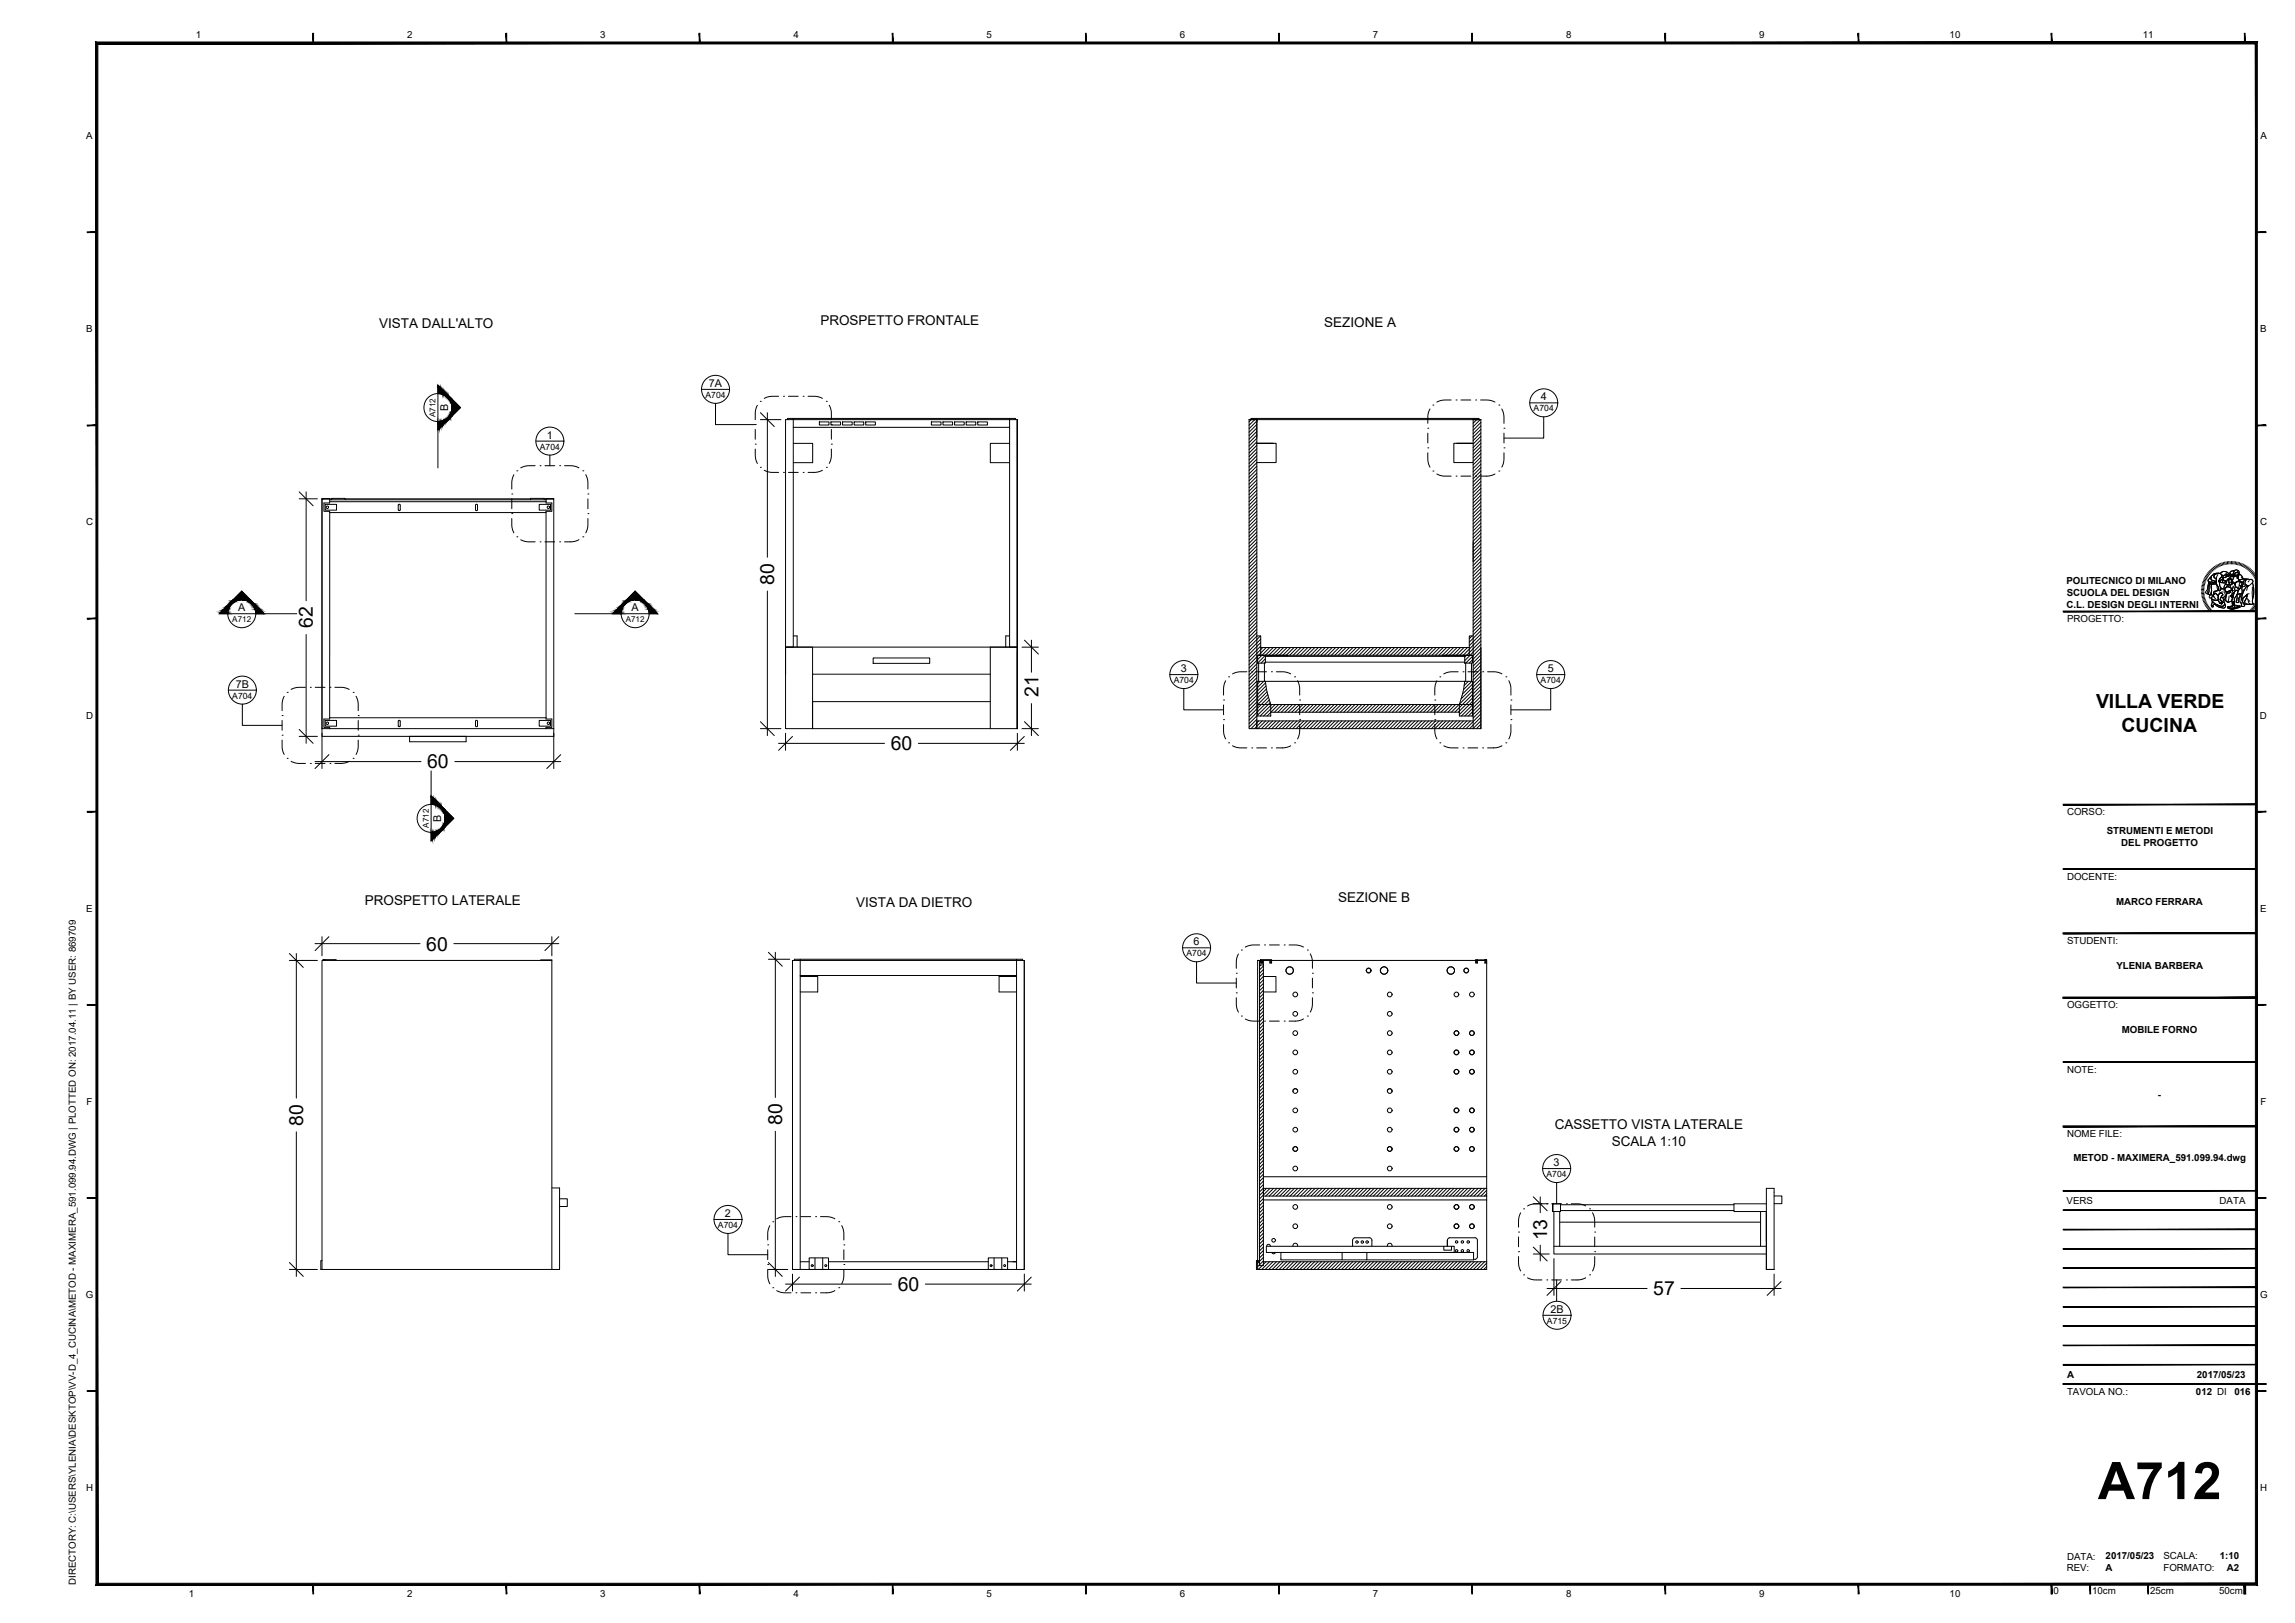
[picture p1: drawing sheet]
<svg xmlns="http://www.w3.org/2000/svg" width="594mm" height="420mm" viewBox="0 0 594 420" stroke-linecap="round" stroke-linejoin="round" font-family="sans-serif">
<defs><g id="words">
<text font-size="13.4" x="543" y="388.1">A712</text>
<g font-size="5">
<text x="200.4" y="151.4" transform="rotate(-90 200.4 151.4)">80</text>
<text x="81" y="162.6" transform="rotate(-90 81 162.6)">62</text>
<text x="268.8" y="180.5" transform="rotate(-90 268.8 180.5)">21</text>
<text x="542.6" y="183.4">VILLA VERDE</text>
<text x="549.2" y="189.5">CUCINA</text>
<text x="230.6" y="194.2">60</text>
<text x="110.6" y="198.9">60</text>
<text x="110.3" y="246.1">60</text>
<text x="78.5" y="291.4" transform="rotate(-90 78.5 291.4)">80</text>
<text x="202.5" y="291.3" transform="rotate(-90 202.5 291.3)">80</text>
<text x="400.5" y="321.1" transform="rotate(-90 400.5 321.1)">13</text>
<text x="232.4" y="334.2">60</text>
<text x="428" y="335.3">57</text>
</g>
<g font-size="3.5">
<text x="98.2" y="85">VISTA DALL'ALTO</text>
<text x="212.4" y="84.1">PROSPETTO FRONTALE</text>
<text x="342.8" y="84.8">SEZIONE A</text>
<text x="346.4" y="233.5">SEZIONE B</text>
<text x="94.5" y="234.4">PROSPETTO LATERALE</text>
<text x="221.6" y="234.8">VISTA DA DIETRO</text>
<text x="402.5" y="292.3">CASSETTO VISTA LATERALE</text>
<text x="417.2" y="296.5">SCALA 1:10</text>
</g>
<g font-size="2.8">
<text x="183.5" y="100.2">7A</text>
<text x="116" y="106.5" transform="rotate(-90 116 106.5)">B</text>
<text x="398.8" y="103.7">4</text>
<text x="141.6" y="113.6">1</text>
<text x="61.6" y="158.2">A</text>
<text x="163.5" y="158.2">A</text>
<text x="61" y="178">7B</text>
<text x="305.7" y="174">3</text>
<text x="400.6" y="174">5</text>
<text x="114.2" y="212.8" transform="rotate(-90 114.2 212.8)">B</text>
<text x="309" y="244.7">6</text>
<text x="402.2" y="301.9">3</text>
<text x="187.7" y="315.1">2</text>
<text x="401.3" y="339.9">2B</text>
</g>
<g font-size="2.5">
<text x="50.7" y="10">1</text>
<text x="105.4" y="10">2</text>
<text x="155.4" y="10">3</text>
<text x="205.4" y="10">4</text>
<text x="255.4" y="10">5</text>
<text x="305.4" y="10">6</text>
<text x="355.4" y="10">7</text>
<text x="405.4" y="10">8</text>
<text x="455.4" y="10">9</text>
<text x="504.7" y="10">10</text>
<text x="554.7" y="10">11</text>
<text x="22.3" y="36">A</text>
<text x="585.1" y="36">A</text>
<text x="22.3" y="86">B</text>
<text x="585.1" y="86">B</text>
<text x="22.3" y="136">C</text>
<text x="585.1" y="136">C</text>
<text x="534.9" y="151.2">POLITECNICO DI MILANO</text>
<text x="535" y="154.2">SCUOLA DEL DESIGN</text>
<text x="535" y="157.3">C.L. DESIGN DEGLI INTERNI</text>
<text x="535.1" y="161.1">PROGETTO:</text>
<text x="22.3" y="186">D</text>
<text x="585" y="186">D</text>
<text x="535.1" y="211.1">CORSO:</text>
<text x="545.3" y="216">STRUMENTI E METODI</text>
<text x="549.1" y="219">DEL PROGETTO</text>
<text x="535.1" y="227.7">DOCENTE:</text>
<text x="22.3" y="236">E</text>
<text x="547.7" y="234.2">MARCO FERRARA</text>
<text x="585.1" y="236">E</text>
<text x="535.1" y="244.4">STUDENTI:</text>
<text x="547.8" y="250.8">YLENIA BARBERA</text>
<text x="535.1" y="261.1">OGGETTO:</text>
<text x="549.3" y="267.5">MOBILE FORNO</text>
<text x="535.1" y="277.7">NOTE:</text>
<text x="22.4" y="286">F</text>
<text x="558.6" y="284.2">-</text>
<text x="585.1" y="286">F</text>
<text x="535.1" y="294.4">NOME FILE:</text>
<text x="536.7" y="300.6">METOD - MAXIMERA_591.099.94.dwg</text>
<text x="534.9" y="311.7">VERS</text>
<text x="574.6" y="311.7">DATA</text>
<text x="22.2" y="336">G</text>
<text x="585" y="336">G</text>
<text x="535.1" y="356.7">A</text>
<text x="568.7" y="356.7">2017/05/23</text>
<text x="535.1" y="361.2">TAVOLA NO.:</text>
<text x="568.4" y="361.2">012 DI</text>
<text x="578.4" y="361.2">016</text>
<text x="22.3" y="386">H</text>
<text x="585.1" y="386">H</text>
<text x="535" y="406.6">REV:</text>
<text x="535.1" y="403.7">DATA:</text>
<text x="545.1" y="406.7">A</text>
<text x="545.1" y="403.7">2017/05/23</text>
<text x="560" y="403.7">SCALA:</text>
<text x="560" y="406.7">FORMATO:</text>
<text x="574.6" y="403.7">1:10</text>
<text x="576.4" y="406.7">A2</text>
<text x="19.6" y="410.4" transform="rotate(-90 19.6 410.4)">DIRECTORY: C:\USERS\YLENIA\DESKTOP\VV-D_4_CUCINA\METOD - MAXIMERA_591.099.94.DWG | PLOTTED ON: 2017.04.11 | BY USER: 869709</text>
<text x="48.9" y="413.5">1</text>
<text x="105.4" y="413.5">2</text>
<text x="155.4" y="413.5">3</text>
<text x="205.4" y="413.5">4</text>
<text x="255.4" y="413.5">5</text>
<text x="305.4" y="413.5">6</text>
<text x="355.4" y="413.5">7</text>
<text x="405.4" y="413.5">8</text>
<text x="455.4" y="413.5">9</text>
<text x="504.7" y="413.5">10</text>
<text x="531.6" y="412.6">0</text>
<text x="541.6" y="412.6">10cm</text>
<text x="556.6" y="412.6">25cm</text>
<text x="574.4" y="412.6">50cm</text>
</g>
<g font-size="2.2">
<text x="182.6" y="103">A704</text>
<text x="397" y="106.5">A704</text>
<text x="139.7" y="116.4">A704</text>
<text x="303.8" y="176.8">A704</text>
<text x="398.8" y="176.8">A704</text>
<text x="60.1" y="180.9">A704</text>
<text x="307.1" y="247.6">A704</text>
<text x="400.3" y="304.7">A704</text>
<text x="185.8" y="317.9">A704</text>
<text x="400.4" y="342.7">A715</text>
</g>
<g font-size="2.1">
<text x="112.8" y="108" transform="rotate(-90 112.8 108)">A712</text>
<text x="60.1" y="161">A712</text>
<text x="162" y="161">A712</text>
<text x="111" y="214.3" transform="rotate(-90 111 214.3)">A712</text>
</g>
</g></defs>
<!-- layer: A-FURN -->
<g fill="none" stroke="#000" stroke-width=".26">
<path d="M205.3 108.6h-2v80h60v-80v80M205.3 110.6v56.9h-2M261.3 110.6v56.9h2h-60M261.3 108.6h2M323.3 108.6v80h60M325.3 108.6h-2h2M325.3 108.9v-.3v4.6M325.3 108.6v80v-2h56M83.4 129.1h2v.3M83.4 129.1h2M83.4 129.1v59.5M85.4 132.7l-.1 53.1"/>
<path d="M85.8 129.1h-2.4v59.5M89.3 129.1h48M140.9 129.1h2.4v59.5M141.3 132.7v53.1M143.3 129.1h-2v.3M203.3 167.5h7v21.1v-7h46M203.3 167.5v7M210.3 174.5h46M226 170.3h14.7v1.4h-14.7zM256.3 167.5v21.1M263.3 168.6v20M326.3 167.6h54"/>
<path d="M326.3 169.6h54M327.6 176.4h51.6M383.3 167.6v21M83.4 188.6v2h59.9v-2M83.4 188.6h1.9M106 190.6h14.7v1.4h-14.7zM141.3 188.6h2M263.3 188.6v-80v80M328.9 182.4h48.9M377.8 184.4h-48.9M381.3 188.6v-80h2h-2h2v80M205.1 248.6v80h60v-80"/>
<path d="M205.6 248.6h-.5v80M207.1 252.5v76.1M263.1 252.5v76.1M264.6 248.6h.5M265.1 248.6v80M325.5 248.6h.5M329.2 248.6h52.8M384.8 249.3v79.3h-59.3v-2h.5v1h1v-77.8h-1v76.8M142.9 307.5h2v21.1h-61.5v-80h59.5v80M144.9 310.3h2v2h-2M384.8 307.6h-57.8v2h57.8M401.9 311.6v2v-2h2v2h-2"/>
<path d="M402.2 313.6v11h55M403.7 313.6v9M403.7 316.4h52M403.9 311.9h44.9M403.9 313.4h44.9M455.7 313.6v9M457.2 311.6h-8.4v2h8.4v15v-21h2v21h-2h2M459.2 309.6h2v2h-2M207.1 326.6h2.4M214.5 326.6h41.3M260.8 326.6h2.3M327 326.6h57.8"/>
<path d="M402.2 322.6h55"/>
</g>
<!-- layer: VITI E CERNIERE -->
<g fill="none" stroke="#000" stroke-width=".26">
<path d="M203.8 108.6v-.3h59v.3M205.3 108.6h56v2h-56zM205.3 108.3v.3M205.4 114.8h5v5h-5M212.1 109.2h2.5v.8h-2.5zM215.1 109.2h2.5v.8h-2.5zM218.1 109.2h2.5v.8h-2.5zM221.1 109.2h2.5v.8h-2.5zM224.1 109.2h2.5v.8h-2.5zM241.1 109.2h2.5v.8h-2.5zM244.1 109.2h2.5v.8h-2.5zM247.1 109.2h2.5v.8h-2.5z"/>
<path d="M250.1 109.2h2.5v.8h-2.5zM253.1 109.2h2.5v.8h-2.5zM261.3 108.3v.3M261.4 114.8h-5v5h5M323.8 108.6v-.3h59v.3M325.3 108.3v.3h56v-.3M329.5 114.8h-4.2h5v5h-5M377.1 114.8h4.2h-5v5h5M83.8 130.2h1.5l.1-.8h55.9v.8h1.6v2.2h-1.6v.3h-56v-.3h-1.5zM84.2 130.6h2.9v1.5h-2.9zM85.3 129.9h56M85.8 129.4v-.4h3.5v.4"/>
<path d="M103.2 130.6l.4 .1v1.3l-.3 .2-.2-.2zM123.2 130.6l.4 .1v1.3l-.2 .2-.3-.2zM137.3 129.4v-.4h3.6v.4M139.6 130.6h2.9v1.5h-2.9zM381.3 140.3v5.1M205.3 164.6h1v2.9M261.3 164.6h-1v2.9M325.3 164.6h1v5M325.3 176.4h2.3l.2 2.1 1.1 3.9M325.3 169.6h8v.3M325.3 170.6h.3M325.6 169.7h2v2h-2z"/>
<path d="M325.6 176.4v9M379.2 169.7h2v2h-2zM381.2 170.6h.1M381.2 176.4v9M381.3 164.6h-1v5M381.3 176.4h-2.1l-.3 2.1-1.1 3.9v3h3.5M381.3 169.6h-8v.3M83.8 186.1h1.5v-.3h56v.3h1.6v2.2h-1.6v.3h-56v-.3h-1.5zM84.2 186.5h2.9v1.5h-2.9zM103.2 186.5l.4 .2v1.2l-.3 .2-.2-.2zM123.2 186.5l.4 .2v1.2l-.2 .2-.3-.2zM139.6 186.5h2.9v1.5h-2.9z"/>
<path d="M325.6 182.4h3.3v3h-3.6M325.6 182.5h.1M377.8 182.4h3.4M381.2 182.5h.1M83.6 248.6v-.2h3.4v.2M84.1 248.4v.2M140 248.6v-.1h2.9v.1M205.6 248.3h59v.3h-59zM207.1 248.3v4.2h56v-4.2M207.1 252.8h4.6v4h-4.6M263.1 252.8h-4.5v4h4.5M325.5 248.6v77.7"/>
<path d="M326 253.8l1-1h3.3v4h-3.3M326.3 248.4v.9h.5v-.4l-.3 .3v-.6h2.5v.6l-.3-.3v.4h.5M326.3 248.4v.9h.5v-.7M326.3 248.4h2.9v.9M326.3 248.6h-.3v1.2M326.3 248.5v.8M326.4 249.8l-.4 .4M327 250.1l-1 1M327 251l-1 1M327 251.9l-1 1M327 253.7l-1 1M327 254.6l-1 1"/>
<path d="M327 255.5l-1 1M327 256.4l-1 1M327 257.3l-1 1M327 258.2l-1 1M327 259.1l-1 1M327 260l-1 1M327 248.6v1.2M382 248.5h2.8h-.4M382 248.5v.8h.5v-.4l-.3 .3v-.6h2.5v.6l-.3-.3v.4h.4M382 248.5h.5M384.8 248.5v.8M327 263.6l-1 1"/>
<path d="M327 260.9l-1 1M327 261.8l-1 1M327 262.7l-1 1M327 264.4l-1 1.1M327 265.3l-1 1.1M327 266.2l-1 1.1M327 267.1l-1 1M327 268l-1 1M327 268.9l-1 1M327 269.8l-1 1M327 270.7l-1 1M327 271.6l-1 1"/>
<path d="M327 272.5l-1 1M327 273.4l-1 1M327 274.3l-1 1M327 275.2l-1 1M327 276.1l-1 1M327 277l-1 1M327 277.9l-1 1M327 278.8l-1 1M327 279.7l-1 1M327 280.6l-1 1M327 281.5l-1 1M327 282.4l-1 1"/>
<path d="M327 283.3l-1 1M327 284.2l-1 1M327 285.1l-1 1M327 286l-1 1M327 286.9l-1 1M327 287.8l-1 1M327 288.7l-1 1M327 289.6l-1 1M327 290.5l-1 1M327 291.4l-1 1M327 292.3l-1 1M327 293.2l-1 1"/>
<path d="M327 294.1l-1 1M327 295l-1 1M327 295.9l-1 1M327 296.8l-1 1M327 297.7l-1 1M327 298.6l-1 1M327 299.5l-1 1M334.7 282.6a.61 .61 0 0 1 .6-.8 .61 .61 0 0 1 .6 .8M359.2 282.6a.61 .61 0 0 1 .5-.8 .61 .61 0 0 1 .6 .8M327 300.4l-1 1M327 301.3l-1 1M327 302.2l-1 1"/>
<path d="M327 303.1l-1 1M327 304l-1 1M327 304.9l-1 1M327 305.8l-1 1M327 306.7l-1 1M327 307.6l-1 1M327 310.3l-1 1M327 311.2l-1 .9M327 312.1l-1 .9M327 313l-1 .9M327 313.8l-1 1M327 314.7l-1 1"/>
<path d="M327 315.6l-1 1M327 316.5l-1 1M327 317.4l-1 1M327 318.3l-1 1M327 319.2l-1 1M327 310.6h57.8M327 304.6h57.8M327.9 307.6l-1.9 1.9M328.8 307.6l-2.8 2.8M329.7 307.6l-2 2M330.6 307.6l-2 2M331.5 307.6l-2 2"/>
<path d="M332.4 307.6l-2 2M333.3 307.6l-2 2M334.1 307.6l-2 2M335 307.6l-2 2M335.9 307.6l-2 2M336.8 307.6l-2 2M337.7 307.6l-2 2M338.6 307.6l-2 2M339.5 307.6l-2 2M340.4 307.6l-2 2M341.3 307.6l-2 2M342.2 307.6l-2 2"/>
<path d="M343.1 307.6l-2 2M344 307.6l-2 2M344.9 307.6l-2 2M345.8 307.6l-2 2M346.7 307.6l-2 2M347.6 307.6l-2 2M348.5 307.6l-2 2M349.4 307.6l-2 2M350.3 307.6l-2 2M351.2 307.6l-2 2M352.1 307.6l-2 2M353 307.6l-2 2"/>
<path d="M353.9 307.6l-2 2M354.8 307.6l-2 2M355.7 307.6l-2 2M356.6 307.6l-2 2M357.5 307.6l-2 2M358.4 307.6l-2 2M359.3 307.6l-2 2M360.2 307.6l-2 2M361.1 307.6l-2 2M362 307.6l-2 2M362.9 307.6l-2 2M363.8 307.6l-2 2"/>
<path d="M364.7 307.6l-2 2M365.6 307.6l-2 2M366.5 307.6l-2 2M367.4 307.6l-2 2M368.3 307.6l-2 2M369.2 307.6l-2 2M370.1 307.6l-2 2M371 307.6l-2 2M371.9 307.6l-2 2M372.8 307.6l-2 2M373.7 307.6l-2 2M374.6 307.6l-2 2"/>
<path d="M375.5 307.6l-2 2M376.4 307.6l-2 2M377.2 307.6l-2 2M378.1 307.6l-2 2M379 307.6l-2 2M379.9 307.6l-2 2M380.8 307.6l-2 2M381.7 307.6l-2 2M382.6 307.6l-2 2M383.5 307.6l-2 2M384.4 307.6l-2 2M384.8 308.1l-1.5 1.5"/>
<path d="M384.8 309l-.6 .6M83.4 326.3h-.4v2.3h.4M209.5 325.6h5v3h-5zM211 325.6v3M213 325.6v3M255.8 325.6h5v3h-5zM257.3 325.6v3M259.3 325.6v3M325.2 328.6h.1M325.4 326.3l.1 .3M325.9 326.6l-.4 .4M326 326.3h-.8v2.3h.3h-.2"/>
<path d="M327 320.1l-1 1M327 321l-1 1M327 321.9l-1 1M327 322.8l-1 1M327 323.7l-1 1M327 324.6l-1 1M327 325.5l-1 1M327 326.4l-1.5 1.5M327.7 326.6l-2 2M327.9 322.6a.47 .47 0 0 1 .5-.5 .47 .47 0 0 1 .4 .5M328.6 326.6l-2 2M329.2 324.2l.5 .4 .4-.4"/>
<path d="M329.5 326.6l-2 2M330.4 326.6l-2 2M331.3 326.6l-2 2M331.6 324.2v2h22.2v-2M332.2 326.6l-2 2M333.1 326.6l-2 2M334 326.6l-2 2M334.7 322.6a.61 .61 0 0 1 .6-.8 .61 .61 0 0 1 .6 .8M334.9 326.6l-2 2M335.8 326.6l-2 2M336.7 326.6l-2 2M337.6 326.6l-2 2"/>
<path d="M338.5 326.6l-2 2M339.4 326.6l-2 2M340.3 326.6l-2 2M341.2 326.6l-2 2M342.1 326.6l-2 2M343 326.6l-2 2M343.9 326.6l-2 2M344.8 326.6l-2 2M345.7 326.6l-2 2M346.6 326.6l-2 2M347.4 324.2v2M347.5 326.6l-2 2"/>
<path d="M348.4 326.6l-2 2M349.3 326.6l-2 2M350.1 321.1v1.5M350.2 326.6l-2 2M350.7 320.4h3.8M350.7 320.4l-.4 .2-.2 .5M351.1 326.6l-2 2M352 326.6l-2 2M352.9 326.6l-2 2M353.8 326.6l-2 2M354.6 320.4l.4 .2 .1 .5M354.7 326.6l-2 2"/>
<path d="M355.1 321.1v1.5M355.6 326.6l-2 2M356.5 326.6l-2 2M357.4 326.6l-2 2M358.3 326.6l-2 2M359.2 326.6l-2 2M359.2 322.6a.61 .61 0 0 1 .5-.8 .61 .61 0 0 1 .6 .8M360.1 326.6l-2 2M361 326.6l-2 2M361.8 326.6l-2 2M362.7 326.6l-2 2M363.6 326.6l-2 2"/>
<path d="M364.5 326.6l-2 2M365.4 326.6l-2 2M366.3 326.6l-2 2M367.2 326.6l-2 2M368.1 326.6l-2 2M369 326.6l-2 2M369.9 326.6l-2 2M370.8 326.6l-2 2M371.7 326.6l-2 2M372.6 326.6l-2 2M373.5 326.6l-2 2M373.7 322.6v1h2v-1"/>
<path d="M374.4 326.6l-2 2M374.7 321.1v1.5M375.2 320.4h6.7M375.2 320.4l-.4 .2-.1 .5M375.3 326.6l-2 2M375.4 324.2h1v-1.6h-48.6v1.6h53.6v2h-27.6M376.2 326.6l-2 2M377.1 326.6l-2 2M378 326.6l-2 2M378.9 326.6l-2 2M379.8 326.6l-2 2M380.7 326.6l-2 2"/>
<path d="M381.6 326.6l-2 2M381.9 320.4l.4 .2 .1 .5M382.4 321.1v4.5a.78 .78 0 0 1-1 .4M382.5 326.6l-2 2M383.4 326.6l-2 2M384.3 326.6l-2 2M384.8 327l-1.6 1.6M384.8 327.9l-.7 .7"/>
<circle cx="84.7" cy="131.3" r=".32"/>
<circle cx="142" cy="131.3" r=".32"/>
<circle cx="84.7" cy="187.2" r=".32"/>
<circle cx="142" cy="187.2" r=".32"/>
<circle cx="333.8" cy="251.2" r=".96"/>
<circle cx="335.3" cy="257.4" r=".61"/>
<circle cx="354.3" cy="251.2" r=".61"/>
<circle cx="358.3" cy="251.2" r=".96"/>
<circle cx="359.7" cy="257.4" r=".61"/>
<circle cx="375.6" cy="251.2" r=".96"/>
<circle cx="377" cy="257.4" r=".61"/>
<circle cx="379.6" cy="251.2" r=".61"/>
<circle cx="381" cy="257.4" r=".61"/>
<circle cx="335.3" cy="262.5" r=".61"/>
<circle cx="335.3" cy="267.4" r=".61"/>
<circle cx="335.3" cy="272.4" r=".61"/>
<circle cx="335.3" cy="277.5" r=".61"/>
<circle cx="359.7" cy="262.5" r=".61"/>
<circle cx="359.7" cy="267.4" r=".61"/>
<circle cx="359.7" cy="272.4" r=".61"/>
<circle cx="359.7" cy="277.5" r=".61"/>
<circle cx="377" cy="277.5" r=".61"/>
<circle cx="377" cy="272.4" r=".61"/>
<circle cx="377" cy="267.4" r=".61"/>
<circle cx="381" cy="277.5" r=".61"/>
<circle cx="381" cy="267.4" r=".61"/>
<circle cx="381" cy="272.4" r=".61"/>
<circle cx="335.3" cy="292.4" r=".61"/>
<circle cx="335.3" cy="287.5" r=".61"/>
<circle cx="335.3" cy="282.4" r=".61"/>
<circle cx="335.3" cy="297.4" r=".61"/>
<circle cx="359.7" cy="297.4" r=".61"/>
<circle cx="359.7" cy="282.4" r=".61"/>
<circle cx="359.7" cy="292.4" r=".61"/>
<circle cx="359.7" cy="287.5" r=".61"/>
<circle cx="377" cy="292.4" r=".61"/>
<circle cx="377" cy="287.5" r=".61"/>
<circle cx="377" cy="297.4" r=".61"/>
<circle cx="381" cy="287.5" r=".61"/>
<circle cx="381" cy="292.4" r=".61"/>
<circle cx="381" cy="297.4" r=".61"/>
<circle cx="335.3" cy="317.4" r=".61"/>
<circle cx="335.3" cy="312.4" r=".61"/>
<circle cx="335.3" cy="302.5" r=".61"/>
<circle cx="359.7" cy="317.4" r=".61"/>
<circle cx="359.7" cy="312.4" r=".61"/>
<circle cx="359.7" cy="302.5" r=".61"/>
<circle cx="377" cy="312.4" r=".61"/>
<circle cx="377" cy="317.4" r=".61"/>
<circle cx="381" cy="317.4" r=".61"/>
<circle cx="381" cy="312.4" r=".61"/>
<circle cx="210.2" cy="327.6" r=".25"/>
<circle cx="213.8" cy="327.6" r=".25"/>
<circle cx="256.5" cy="327.6" r=".25"/>
<circle cx="260.1" cy="327.6" r=".25"/>
<circle cx="329.7" cy="321.1" r=".47"/>
<circle cx="351.3" cy="321.5" r=".31"/>
<circle cx="352.6" cy="321.5" r=".31"/>
<circle cx="353.9" cy="321.5" r=".31"/>
<circle cx="377" cy="323.8" r=".31"/>
<circle cx="377" cy="321.5" r=".31"/>
<circle cx="378.5" cy="323.8" r=".31"/>
<circle cx="378.5" cy="321.5" r=".31"/>
<circle cx="380" cy="321.5" r=".31"/>
<circle cx="380" cy="323.8" r=".31"/>
</g>
<!-- layer: TRATTEGGIO -->
<g fill="none" stroke="#000" stroke-width=".26">
<path d="M195.5 109.9h.1M195.5 115h.1M195.5 116.3l.1 2.3 .5 1.4M195.5 111.2v2.5M196.1 104.9l-.5 1.3-.1 2.4M196.8 103.9h.1M201.5 102.6l-2.3 .1-1.4 .4M202.8 102.6h.1M204.1 102.6h2.5M207.9 102.6h.1M209.2 102.6l2.4 .1 1.3 .4M213.9 103.9h.1"/>
<path d="M214.7 104.9l.5 1.8v1.9M215.2 116.3v1.9l-.5 1.8M215.2 115h.1M215.2 109.9h.1M215.2 111.2v2.5M369.6 110.9h.1M369.6 115.9h.1M369.6 117.2l.1 2.4 .5 1.3M369.6 112.1v2.6M370.2 105.9l-.5 1.3-.1 2.4M370.9 104.9h.1M375.6 103.6h-2.3l-1.4 .5"/>
<path d="M376.9 103.6h.1M378.2 103.6h2.5M382 103.6h.1M383.3 103.6h2.4l1.3 .5M388 104.9h.1M388.8 105.9l.5 1.7v2M389.3 117.2v2l-.5 1.7M389.3 115.9h.1M389.3 110.9h.1M389.3 112.1v2.6M132.5 127.9h.1M132.5 133h.1"/>
<path d="M132.5 134.2v2l.5 1.7M132.5 129.2v2.5M133 122.9l-.5 1.7v2M133.8 121.9h.1M133.8 139h.1M134.8 139.7l1.3 .5 2.4 .1M138.5 120.6h-2l-1.7 .5M139.8 120.6h.1M141.1 120.6h2.5M144.9 120.6h.1M146.1 120.6h2l1.8 .5M149.9 139.7l-1.4 .5-2.4 .1"/>
<path d="M150.9 139h.1M150.9 121.9h.1M151.6 122.9l.5 1.3 .1 2.4M152.2 134.2l-.1 2.4-.5 1.3M152.2 133h.1M152.2 127.9h.1M152.2 129.2v2.5M196.8 121h.1M197.8 121.7l1.8 .6h1.9M202.8 122.3h.1M204.1 122.3h2.5M207.9 122.3h.1"/>
<path d="M212.9 121.7l-1.8 .6h-1.9M213.9 121h.1M370.9 121.9h.1M371.9 122.7l1.8 .5 1.9 .1M376.9 123.3h.1M378.2 123.3h2.5M382 123.3h.1M387 122.7l-1.8 .5-1.9 .1M388 121.9h.1M139.8 140.3h.1M141.1 140.3h2.5M144.9 140.3h.1"/>
<path d="M74.3 179.2h.1M79.1 177.9h-2l-1.8 .6M80.3 177.9h.1M81.6 177.9h2.5M85.4 177.9h.1M86.7 177.9h2l1.7 .6M91.4 179.2h.1M317.3 176.2l-.5 1.4-.1 2.4M318 175.2h.1M322.8 173.9h-2l-1.7 .6M324 173.9h.1M325.3 173.9h2.5"/>
<path d="M329.1 173.9h.1M330.4 173.9h2l1.7 .6M335.1 175.2h.1M335.9 176.2l.5 1.8v2M372 176.2l-.5 1.4-.1 2.4M372.7 175.2h.1M377.5 173.9h-2l-1.8 .6M378.7 173.9h.1M380 173.9h2.5M383.8 173.9h.1M385.1 173.9h2l1.7 .6M389.8 175.2h.1"/>
<path d="M390.6 176.2l.5 1.8v2M73 185.2h.1M73 190.3h.1M73 191.6v2l.6 1.7M73 186.5v2.6M73.6 180.3l-.6 1.7v2M74.3 196.3h.1M75.3 197.1l1.4 .5h2.4M80.3 197.6h.1M81.6 197.6h2.5M85.4 197.6h.1M90.4 197.1l-1.3 .5h-2.4"/>
<path d="M91.4 196.3h.1M92.2 180.2l.5 1.4v2.4M92.7 191.6v2.4l-.5 1.3M92.7 190.3h.1M92.7 185.2h.1M92.7 186.5v2.6M316.7 181.2h.1M316.7 186.3h.1M316.7 187.6l.1 2.4 .5 1.3M316.7 182.5v2.5M318 192.3h.1M319.1 193.1l1.3 .4 2.4 .1"/>
<path d="M324 193.6h.1M325.3 193.6h2.5M329.1 193.6h.1M334.1 193.1l-1.3 .4-2.4 .1M335.1 192.3h.1M336.4 187.6v2l-.5 1.7M336.4 186.3h.1M336.4 181.2h.1M336.4 182.5v2.5M371.4 181.2h.1M371.4 186.3h.1M371.4 187.6l.1 2.4 .5 1.3"/>
<path d="M371.4 182.5v2.5M372.7 192.3h.1M373.7 193.1l1.4 .4 2.4 .1M378.7 193.6h.1M380 193.6h2.5M383.8 193.6h.1M388.8 193.1l-1.3 .4-2.4 .1M389.8 192.3h.1M391.1 187.6v2l-.5 1.7M391.1 186.3h.1M391.1 181.2h.1M391.1 182.5v2.5"/>
<path d="M320 252h.1M320 257h.1M320 258.3v2l.6 1.7M320 253.2v2.6M320.6 247l-.6 1.7v2M321.3 245.9h.1M326.1 244.6h-2l-1.8 .6M327.3 244.6h.1M328.6 244.6h2.5M332.4 244.6h.1M333.7 244.6h2l1.7 .6M338.4 245.9h.1"/>
<path d="M339.2 247l.5 1.3v2.4M339.7 258.3v2.4l-.5 1.3M339.7 257h.1M339.7 252h.1M339.7 253.2v2.6M321.3 263h.1M322.4 263.8l1.3 .5h2.4M327.3 264.3h.1M328.6 264.3h2.5M332.4 264.3h.1M337.4 263.8l-1.3 .5h-2.4M338.4 263h.1"/>
<path d="M199.3 317.3l-.6 1.7v2M200 316.3h.1M204.8 315h-2.4l-1.4 .5M206 315h.1M207.3 315h2.6M211.1 315h.1M212.4 315h2.4l1.3 .5M217.1 316.3h.1M217.9 317.3l.5 1.3v2.4M393.1 319h.1M393.6 314l-.4 1.3-.1 2.4M394.4 313h.1"/>
<path d="M399.1 311.6l-2 .1-1.7 .5M400.4 311.6h.1M401.7 311.6h2.5M405.5 311.6h.1M406.7 311.6l2 .1 1.8 .5M411.5 313h.1M412.2 314l.6 1.7v2M412.8 319h.1M198.7 322.3h.1M198.7 327.4h.1M198.7 328.6v2l.6 1.8M198.7 323.5v2.6"/>
<path d="M200 333.4h.1M201.1 334.1l1.3 .5 2.4 .1M206 334.7h.1M207.3 334.7h2.6M211.1 334.7h.1M216.1 334.1l-1.3 .5-2.4 .1M217.1 333.4h.1M218.4 328.6v2.4l-.5 1.4M218.4 327.4h.1M218.4 322.3h.1M218.4 323.5v2.6M325.5 328.6h.3"/>
<path d="M325.5 326.6h.2M325.9 326.6h.1M325.9 328.6h.3M326.3 328.6h.2M326.7 328.6h.2M327 328.6h.3M327.4 328.6h.3M327.8 328.6h.2M328.2 328.6h.2M328.5 328.6h.3M328.9 328.6h.3M329.3 328.6h.2"/>
<path d="M329.7 328.6h.2M330 328.6h.3M330.4 328.6h.3M330.8 328.6h.2M331.2 328.6h.2M331.5 328.6h.3M331.9 328.6h.3M332.3 328.6h.2M332.7 328.6h.2M333 328.6h.3M333.4 328.6h.3M333.8 328.6h.2"/>
<path d="M334.2 328.6h.2M334.5 328.6h.3M334.9 328.6h.3M335.3 328.6h.2M335.7 328.6h.2M336 328.6h.3M336.4 328.6h.3M336.8 328.6h.2M337.2 328.6h.2M337.5 328.6h.3M337.9 328.6h.3M338.3 328.6h.2"/>
<path d="M338.7 328.6h.2M339 328.6h.3M339.4 328.6h.3M339.8 328.6h.2M340.2 328.6h.2M340.5 328.6h.3M340.9 328.6h.3M341.3 328.6h.2M341.7 328.6h.2M342 328.6h.3M342.4 328.6h.3M342.8 328.6h.2"/>
<path d="M343.2 328.6h.2M343.5 328.6h.3M343.9 328.6h.3M344.3 328.6h.2M344.7 328.6h.2M345 328.6h.3M345.4 328.6h.3M345.8 328.6h.2M346.2 328.6h.2M346.5 328.6h.3M346.9 328.6h.3M347.3 328.6h.2"/>
<path d="M347.7 328.6h.2M348 328.6h.3M348.4 328.6h.3M348.8 328.6h.2M349.2 328.6h.2M349.5 328.6h.3M349.9 328.6h.3M350.3 328.6h.2M350.7 328.6h.2M351 328.6h.3M351.4 328.6h.3M351.8 328.6h.2"/>
<path d="M352.2 328.6h.2M352.5 328.6h.3M352.9 328.6h.3M353.3 328.6h.2M353.7 328.6h.2M354 328.6h.3M354.4 328.6h.3M354.8 328.6h.2M355.2 328.6h.2M355.5 328.6h.3M355.9 328.6h.3M356.3 328.6h.2"/>
<path d="M356.7 328.6h.2M357 328.6h.3M357.4 328.6h.3M357.8 328.6h.2M358.2 328.6h.2M358.5 328.6h.3M358.9 328.6h.3M359.3 328.6h.2M359.7 328.6h.2M360 328.6h.3M360.4 328.6h.3M360.8 328.6h.2"/>
<path d="M361.2 328.6h.2M361.5 328.6h.3M361.9 328.6h.3M362.3 328.6h.2M362.7 328.6h.2M363 328.6h.3M363.4 328.6h.3M363.8 328.6h.2M364.2 328.6h.2M364.5 328.6h.3M364.9 328.6h.3M365.3 328.6h.2"/>
<path d="M365.7 328.6h.2M366 328.6h.3M366.4 328.6h.3M366.8 328.6h.2M367.2 328.6h.2M367.5 328.6h.3M367.9 328.6h.3M368.3 328.6h.2M368.7 328.6h.2M369 328.6h.3M369.4 328.6h.3M369.8 328.6h.2"/>
<path d="M370.2 328.6h.2M370.5 328.6h.3M370.9 328.6h.3M371.3 328.6h.2M371.7 328.6h.2M372 328.6h.3M372.4 328.6h.3M372.8 328.6h.2M373.2 328.6h.2M373.5 328.6h.3M373.9 328.6h.3M374.3 328.6h.2"/>
<path d="M374.7 328.6h.2M375 328.6h.3M375.4 328.6h.3M375.8 328.6h.2M376.2 328.6h.2M376.5 328.6h.3M376.9 328.6h.3M377.3 328.6h.2M377.7 328.6h.2M378 328.6h.3M378.4 328.6h.3M378.8 328.6h.2"/>
<path d="M379.2 328.6h.2M379.5 328.6h.3M379.9 328.6h.3M380.3 328.6h.2M380.7 328.6h.2M381 328.6h.3M381.4 328.6h.3M381.8 328.6h.2M382.2 328.6h.2M382.5 328.6h.3M382.9 328.6h.3M383.3 328.6h.2"/>
<path d="M393.1 324h.1M393.1 325.3l.1 2.4 .4 1.3M393.1 320.2v2.6M394.4 330h.1M395.4 330.8l1.7 .5h2M400.4 331.3h.1M401.7 331.3h2.5M405.5 331.3h.1M410.5 330.8l-1.8 .5h-2M411.5 330h.1M412.8 325.3v2l-.6 1.7M412.8 324h.1"/>
<path d="M412.8 320.2v2.6"/>
</g>
<!-- layer: ARREDI -->
<g fill="none" stroke="#000" stroke-width=".26">
<path d="M323.9 108.6l-.6 .6M324.8 108.6l-1.5 1.5M325.3 109l-2 2M325.3 109.9l-2 2M325.3 110.8l-2 2M325.3 111.7l-2 2M325.3 112.6l-2 2M325.3 113.5l-2 2M325.3 114.4l-2 2M325.3 115.3l-2 2M325.3 116.2l-2 2M325.3 117.1l-2 2"/>
<path d="M325.3 118l-2 2M325.3 118.9l-2 2M325.3 119.8l-2 2M381.4 108.6l-.1 .1M382.3 108.6l-1 1M383.2 108.6l-1.9 1.9M383.3 109.4l-2 2M383.3 110.3l-2 2M383.3 111.2l-2 2M383.3 112.1l-2 2M383.3 113l-2 2M383.3 113.9l-2 2"/>
<path d="M383.3 114.7l-2 2.1M383.3 115.6l-2 2M383.3 116.5l-2 2M383.3 117.4l-2 2M383.3 118.3l-2 2M383.3 119.2l-2 2M325.3 120.7l-2 2M325.3 121.6l-2 2M325.3 122.5l-2 2M325.3 123.4l-2 2M325.3 124.3l-2 2M325.3 125.2l-2 2"/>
<path d="M325.3 126.1l-2 2M325.3 127l-2 2M325.3 127.9l-2 2M325.3 128.7l-2 2.1M325.3 129.6l-2 2M325.3 130.5l-2 2M325.3 131.4l-2 2M325.3 132.3l-2 2M325.3 133.2l-2 2M325.3 134.1l-2 2M325.3 135l-2 2M325.3 135.9l-2 2"/>
<path d="M325.3 136.8l-2 2M325.3 137.7l-2 2M325.3 138.6l-2 2M325.3 139.5l-2 2M383.3 120.1l-2 2M383.3 121l-2 2M383.3 121.9l-2 2M383.3 122.8l-2 2M383.3 123.7l-2 2M383.3 124.6l-2 2M383.3 125.5l-2 2M383.3 126.4l-2 2"/>
<path d="M383.3 127.3l-2 2M383.3 128.2l-2 2M383.3 129.1l-2 2M383.3 130l-2 2M383.3 130.9l-2 2M383.3 131.8l-2 2M383.3 132.7l-2 2M383.3 133.6l-2 2M383.3 134.5l-2 2M383.3 135.4l-2 2M383.3 136.3l-2 2M383.3 137.2l-2 2"/>
<path d="M383.3 138.1l-2 2M383.3 139l-2 2M383.3 139.9l-2 2M325.3 140.4l-2 2M325.3 141.3l-2 2M325.3 142.2l-2 2M325.3 143.1l-2 2M325.3 144l-2 2M325.3 144.9l-2 2M325.3 145.8l-2 2M325.3 146.7l-2 2M325.3 147.6l-2 2"/>
<path d="M325.3 148.5l-2 2M325.3 149.4l-2 2M325.3 150.3l-2 2M325.3 151.2l-2 2M325.3 152.1l-2 2M325.3 153l-2 2M325.3 153.9l-2 2M325.3 154.8l-2 2M325.3 155.7l-2 2M325.3 156.6l-2 2M325.3 157.5l-2 2M325.3 158.4l-2 2"/>
<path d="M325.3 159.3l-2 2M383.3 140.8l-2 2M383.3 141.7l-2 2M383.3 142.6l-2 2M383.3 143.5l-2 2M383.3 144.4l-2 2M383.3 145.3l-2 2M383.3 146.2l-2 2M383.3 147.1l-2 2M383.3 148l-2 2M383.3 148.9l-2 2M383.3 149.8l-2 2"/>
<path d="M383.3 150.7l-2 2M383.3 151.6l-2 2M383.3 152.5l-2 2M383.3 153.4l-2 2M383.3 154.3l-2 2M383.3 155.2l-2 2M383.3 156.1l-2 2M383.3 157l-2 2M383.3 157.9l-2 2M383.3 158.8l-2 2M383.3 159.7l-2 2M325.3 160.2l-2 2"/>
<path d="M325.3 161.1l-2 2M325.3 162l-2 2M325.3 162.9l-2 2M325.3 163.8l-2 2M325.3 171l-2 2M325.3 171.9l-2 2M325.3 172.8l-2 2M325.3 173.7l-2 2M325.3 174.6l-2 2M325.3 175.5l-2 2M325.3 176.3l-2 2M325.3 177.2l-2 2"/>
<path d="M325.3 178.1l-2 2M325.3 179l-2 2M325.3 179.9l-2 2M325.4 164.6l-2.1 2.1M325.8 171.7v4.7M326.2 176.4l-.6 .6M326.3 164.6l-3 3M326.3 165.5l-3 3M326.3 166.4l-3 3M326.3 167.3l-3 3M326.7 169.6l-.1 .1M326.9 167.6l-3.6 3.6"/>
<path d="M327.1 176.4l-1.5 1.5M327.6 170.5l-1.2 1.2M327.6 169.6v.3h51.6M327.6 176.8l-2 2M327.7 177.6l-2.1 2.1M327.8 167.6l-4.5 4.5M327.8 178.4l-2.2 2.2M328 179.1l-2.4 2.4M328.2 179.8l-2.6 2.6M328.7 167.6l-3.1 3.1M329.6 167.6l-4 4M330.5 167.6l-2.3 2.3"/>
<path d="M331.4 167.6l-2.3 2.3M332.3 167.6l-2.3 2.3M333.2 167.6l-2.3 2.3M334.1 167.6l-2.3 2.3M335 167.6l-2.3 2.3M335.8 167.6l-2 2M336.7 167.6l-2 2M337.6 167.6l-2 2M338.5 167.6l-2 2M339.4 167.6l-2 2M340.3 167.6l-2 2M341.2 167.6l-2 2"/>
<path d="M342.1 167.6l-2 2M343 167.6l-2 2M343.9 167.6l-2 2M344.8 167.6l-2 2M345.7 167.6l-2 2M346.6 167.6l-2 2M347.5 167.6l-2 2M348.4 167.6l-2 2M349.3 167.6l-2 2M350.2 167.6l-2 2M351.1 167.6l-2 2M352 167.6l-2 2"/>
<path d="M352.9 167.6l-2 2M353.8 167.6l-2 2M354.7 167.6l-2 2M355.6 167.6l-2 2M356.5 167.6l-2 2M357.4 167.6l-2 2M358.3 167.6l-2 2M359.2 167.6l-2 2M360.1 167.6l-2 2M361 167.6l-2 2M361.9 167.6l-2 2M362.8 167.6l-2 2"/>
<path d="M363.7 167.6l-2 2M364.6 167.6l-2 2M365.5 167.6l-2 2M366.4 167.6l-2 2M367.3 167.6l-2 2M368.2 167.6l-2 2M369.1 167.6l-2 2M370 167.6l-2 2M370.9 167.6l-2 2M371.8 167.6l-2 2M372.7 167.6l-2 2M373.6 167.6l-2 2"/>
<path d="M374.5 167.6l-2 2M375.4 167.6l-2.1 2.1M376.3 167.6l-2.3 2.3M377.2 167.6l-2.3 2.3M378.1 167.6l-2.3 2.3M379 167.6l-2.3 2.3M379.2 171.4h-51.6l-.3 .3v4.7M379.2 176.4h-.1M379.9 167.6l-2.3 2.3M380.1 176.4l-1.1 1.1M380.9 171.7v4.7M381 176.4l-2.1 2.1"/>
<path d="M381.1 164.6l-.8 .7M381.2 179.8l-4.6 4.6M381.2 170.8l-.9 .9M381.2 177.1l-2.6 2.6M381.2 178l-3 3M381.2 178.9l-3.4 3.4M383.3 166.8l-4.1 4.2M383.3 160.6l-2 2M383.3 161.5l-2 2M383.3 162.4l-2 2M383.3 163.3l-3 2.9M383.3 164.2l-3 2.9"/>
<path d="M383.3 165l-4.8 4.9M383.3 165.9l-4.1 4.2M383.3 167.7l-3.9 4v4.7M383.3 168.6l-2 2M383.3 169.5l-2 2M383.3 170.4l-2 2M383.3 171.3l-2 2M383.3 172.2l-2 2M383.3 173.1l-2 2M383.3 174l-2 2M383.3 174.9l-2 2M383.3 175.8l-2 2"/>
<path d="M383.3 176.7l-2 2M383.3 177.6l-2 2M383.3 178.5l-2 2M383.3 179.4l-2 2M325.3 180.8l-2 2M325.3 181.7l-2 2M325.3 182.6l-2 2M325.3 183.5l-2 2M325.3 184.4l-2 2M325.3 185.3l-2 2M325.3 186.2l-2 2M325.8 186.6l-2 2"/>
<path d="M326.7 186.6l-2 2M327.6 186.6l-2 2M328.4 180.5l-2.8 2.8M328.5 186.6l-2 2M328.6 181.2l-3 3M328.8 181.9l-3.2 3.2M328.9 184.4l-.9 1M328.9 185.3v.1M329.2 182.4l-3 3M329.4 186.6l-2 2M330.1 182.4l-3 3M330.3 186.6l-2 2"/>
<path d="M331 182.4l-2 2M331.2 186.6l-2 2M331.9 182.4l-2 2M332.1 186.6l-2 2M332.8 182.4l-2 2M333 186.6l-2 2M333.7 182.4l-2 2M333.9 186.6l-2 2M334.6 182.4l-2 2M334.8 186.6l-2 2M335.5 182.4l-2 2M335.7 186.6l-2 2"/>
<path d="M336.4 182.4l-2 2M336.6 186.6l-2 2M337.3 182.4l-2 2M337.5 186.6l-2 2M338.2 182.4l-2 2M338.4 186.6l-2 2M339.1 182.4l-2 2M339.3 186.6l-2 2M340 182.4l-2 2M340.2 186.6l-2 2M340.9 182.4l-2 2M341.1 186.6l-2 2"/>
<path d="M341.8 182.4l-2 2M342 186.6l-2 2M342.7 182.4l-2 2M342.9 186.6l-2 2M343.6 182.4l-2 2M343.8 186.6l-2 2M344.5 182.4l-2 2M344.7 186.6l-2 2M345.4 182.4l-2 2M345.6 186.6l-2 2M346.3 182.4l-2 2M346.5 186.6l-2 2"/>
<path d="M347.1 182.4l-1.9 2M347.4 186.6l-2 2M348 182.4l-1.9 2M348.3 186.6l-2 2M348.9 182.4l-2 2M349.2 186.6l-2 2M349.8 182.4l-2 2M350.1 186.6l-2 2M350.7 182.4l-2 2M351 186.6l-2 2M351.6 182.4l-2 2M351.9 186.6l-2 2"/>
<path d="M352.5 182.4l-2 2M352.8 186.6l-2 2M353.4 182.4l-2 2M353.7 186.6l-2 2M354.3 182.4l-2 2M354.6 186.6l-2 2M355.2 182.4l-2 2M355.5 186.6l-2 2M356.1 182.4l-2 2M356.4 186.6l-2 2M357 182.4l-2 2M357.3 186.6l-2 2"/>
<path d="M357.9 182.4l-2 2M358.2 186.6l-2 2M358.8 182.4l-2 2M359.1 186.6l-2 2M359.7 182.4l-2 2M360 186.6l-2 2M360.6 182.4l-2 2M360.9 186.6l-2 2M361.5 182.4l-2 2M361.8 186.6l-2 2M362.4 182.4l-2 2M362.7 186.6l-2 2"/>
<path d="M363.3 182.4l-2 2M363.5 186.6l-2 2M364.2 182.4l-2 2M364.4 186.6l-2 2M365.1 182.4l-2 2M365.3 186.6l-2 2M366 182.4l-2 2M366.2 186.6l-2 2M366.9 182.4l-2 2M367.1 186.6l-2 2M367.8 182.4l-2 2M368 186.6l-2 2"/>
<path d="M368.7 182.4l-2 2M368.9 186.6l-2 2M369.6 182.4l-2 2M369.8 186.6l-2 2M370.5 182.4l-2 2M370.7 186.6l-2 2M371.4 182.4l-2 2M371.6 186.6l-2 2M372.3 182.4l-2 2M372.5 186.6l-2 2M373.2 182.4l-2 2M373.4 186.6l-2 2"/>
<path d="M374.1 182.4l-2 2M374.3 186.6l-2 2M375 182.4l-2 2M375.2 186.6l-2 2M375.9 182.4l-2 2M376.1 186.6l-2 2M376.8 182.4l-2 2M377 186.6l-2 2M377.7 182.4l-2 2M377.9 186.6l-2 2M378.8 186.6l-2 2M379.7 186.6l-2 2"/>
<path d="M380.6 186.6l-2 2M381.2 180.7l-3.7 3.7M381.2 181.6l-3.4 3.4M381.2 182.5l-2.9 2.9M381.2 183.4l-2 2M381.2 184.3l-1.1 1.1M381.2 185.2l-.2 .2M383.3 184.8l-3.8 3.8M383.3 185.7l-2.9 2.9M383.3 186.6l-2 2M383.3 180.3l-2 2M383.3 181.2l-2 2"/>
<path d="M383.3 182.1l-2 2M383.3 183l-2 2M383.3 183.9l-2 2M383.3 187.5l-1.1 1.1M383.3 188.4l-.2 .2M382.2 248.9l-.2 .1M382.5 248.5l-.1 .1M383.4 248.5l-.1 .1M384.3 248.5l-.1 .1M384.5 249.2l-.1 .1M384.8 248.9l-.1 .1"/>
</g>
<!-- layer: G-ANNO-LOGO -->
<g fill="none" stroke="#000" stroke-width=".26">
<path d="M569.8 153h.7M569.8 152.6h.7M569.9 152.2l.7 .1M569.9 151.9l.7 .1M570 151.5l.6 .2M570 151.2l.7 .1M570.1 150.8l.7 .2M570.2 150.5l.7 .2M570.4 150.2l.6 .2M570.5 149.8l.6 .3M570.5 153.3h-.7M570.5 153.6l-.6 .1"/>
<path d="M570.6 153.9l-.7 .1M570.6 154.3l-.6 .1M570.7 149.5l.6 .3M570.7 154.6l-.7 .1M570.8 154.9l-.7 .2M570.8 149.2l.6 .3M570.9 155.2l-.7 .2M571 155.5l-.6 .2M571 148.9l.6 .4M571.1 155.8l-.6 .3M571.2 148.6l.6 .4M571.3 156.1l-.7 .3"/>
<path d="M571.4 156.4l-.6 .3M571.4 148.3l.6 .4M571.6 156.7l-.6 .3M571.7 148l.5 .5M571.7 150.6l.7 .1a.84 .84 0 0 0 1.3-.2l.1 .6-1 .1a.78 .78 0 0 1-1.1-.5zM571.8 150.6v.4M571.8 156.9l-.6 .4M571.9 147.8l.5 .4M571.9 151.1l-.3 .6-.1 1.3-.3 .7 .4 .1M571.9 157.2l-.5 .4M572.1 149.5l.3-.1-.1 .3a.83 .83 0 0 0 1 .7l.3 .2-.2 .1a.57 .57 0 0 1-.8 0h-.5a.51 .51 0 0 1-.5-.4 .51 .51 0 0 1 .3-.6zM572.1 147.5l.5 .5"/>
<path d="M572.1 157.5l-.5 .4M572.2 151.1l-.3 .5-.1 1.4-.2 .8 .7 .2M572.2 151.1l.4 .1-.2 .5 .1 1.2-.1 1-.2 .1a.43 .43 0 0 1-.5-.2 .43 .43 0 0 1 .1-.5v-1.5zM572.3 149.4l-.5 .5a.44 .44 0 0 0-.2 .5 .44 .44 0 0 0 .5 .3h.6a.65 .65 0 0 0 .9-.2M572.4 157.7l-.5 .5M572.4 147.3l.5 .5M572.4 154.7v.1a1.21 1.21 0 0 0 1.8 .5M572.4 149.1l.7-.5 1.3-.2a1 1 0 0 0-1.3 1l.6 .4v.7l-.5-.1a.78 .78 0 0 1-.9-.7zM572.5 155.1l.8 .3 .9-.1 .4 .7-.1 .2 .3-.2 .2 .4-.1-.5 .3 .4-.1-.5 .4 .1-.8-.6 .3-.8 .4 .2 .3 1a.79 .79 0 0 1 0 .9 .79 .79 0 0 1-.8 .3l-1.5-.6-.8-.7zM572.5 155.1l.1 .5 .8 .7 1.9 .9M572.6 157.9l-.5 .5M572.6 151.2l1.2-.1 .5 1.2v.5l-.4 .1a.6 .6 0 0 0-.6 .1 .6 .6 0 0 0-.2 .6l.2 .1-.4 .5a.56 .56 0 0 1-.5-.8v-1.7z"/>
<path d="M572.6 151.2l-.2 .6v2.2M572.7 147l.4 .6M572.7 155.7l-.1 .2a.94 .94 0 0 0 0 1.2l.4-.2-.2-.1a.49 .49 0 0 1 .4-.4 .49 .49 0 0 1 .5 .4l.9 .4a1.3 1.3 0 0 0 1.4-.1l-.1-.7M572.7 155.7l.8 .7 1.4 .6 .6-.1 .4-.5a.65 .65 0 0 1 0 .9 .65 .65 0 0 1-.9 0l-1.3-.5a.44 .44 0 0 0-.5-.4 .44 .44 0 0 0-.4 .5l.1 .2h-.3a.85 .85 0 0 1 0-1.2zM572.8 158.2l-.4 .5M572.9 154.2a.5 .5 0 0 0-.8-.1 .5 .5 0 0 0 .1 .7 .61 .61 0 0 1 .5-.3 .61 .61 0 0 1 .6 .3l.3 .2M573 146.8l.4 .6M573.1 158.4l-.5 .5M573.1 153.9l.4-.3 .2 .1a.73 .73 0 0 1 .5 1.1v.5a1.21 1.21 0 0 1-1.8-.5l.6-.3-.1-.3zM573.1 153.2l1.2-.4h.4a.53 .53 0 0 1 .8-.3l.7 .6a.99 .99 0 0 1 0 1.1 .99 .99 0 0 1-1.1 .4v-.3a.44 .44 0 0 0 0-.8 .44 .44 0 0 0-.7 .3l-.2 .4-.7-.6a.29 .29 0 0 1-.4 0 .29 .29 0 0 1 0-.4zM573.2 146.6l.4 .6M573.3 148.8a1 1 0 0 1 1-.4 1 1 0 0 1 .8 .8l-.3 .5a1 1 0 0 0-.2 1.4 .99 .99 0 0 0 .7 1.3l-.1 .1a.35 .35 0 0 0-.4 0 .35 .35 0 0 0-.1 .4 .37 .37 0 0 1-.5-.2 .37 .37 0 0 1 .1-.4l-.6-1.3v-1.2l-.4-.2a.44 .44 0 0 1 0-.8z"/>
<path d="M573.3 158.6l-.4 .5M573.4 153.5l.8 .7M573.5 153.6l-.5 .4v.5M573.5 146.4l.4 .6M573.6 158.8l-.4 .5M573.7 151.1h-2l-.3 1.5-.5 .7 .2 .3M573.9 146.2l.3 .6M573.9 158.9l-.4 .6M573.9 151.5l.2 1.4M574.1 148.7l-.4 1.1 .1 1.4 .4 .8 .2 .9h.3l.1-.4 .5-.1a1.04 1.04 0 0 1-.8-1.4 1.49 1.49 0 0 1 .6-1.8 1.04 1.04 0 0 0-1.4-.8l-.7 .2-.6 .5-.1 .6a.81 .81 0 0 0 1 .7l.3 .1M574.1 159.1l-.3 .6M574.2 146.1l.3 .6"/>
<path d="M574.3 152.8l-.4 .1a.59 .59 0 0 0-.6 .1 .59 .59 0 0 0-.2 .6l.2 .1M574.4 148.4a.87 .87 0 0 0-1 .2 .87 .87 0 0 0-.1 1l.4 .2M574.4 159.3l-.3 .6M574.5 153.7a.45 .45 0 0 1 .6-.1 .45 .45 0 0 1 .1 .6l-.5 1.1 .8 .6-.4-.1 .1 .5-.3-.4 .1 .5-.2-.4-.3 .2 .1-.2-.4-.6v-.9zM574.5 145.9l.3 .7M574.6 153.6a.47 .47 0 0 1 .7 .1 .47 .47 0 0 1-.2 .7l-.4 .9 .8 .7-.4-.2 .1 .5-.3-.4 .1 .5-.2-.4-.3 .2 .1-.2-.4-.6v-1.2zM574.6 149.8l.4-.3 .6-.1-.1 .5-1.2 .5zM574.6 150.3l.9-.3 .2 .2-.4 .2 .2 .4a.6 .6 0 0 1-.9-.5zM574.7 150.3a.57 .57 0 0 0 .8 .5M574.7 159.4l-.3 .6M574.8 148.5l.7-.6 1 .2a.3 .3 0 0 1 .3 .4 .3 .3 0 0 1-.4 .2l-.2-.1-.1 .2-.6 .2-.4-.2M574.8 145.8l.3 .6"/>
<path d="M574.9 148.2l.5-.2 .6-.1 .7 .4a.22 .22 0 0 1 .1 .3 .22 .22 0 0 1-.2 .2l-.4-.2-.4 .4h-.4l-.7-.5zM575 159.5l-.2 .6M575.1 148.8l.6 .2 .6-.5 .3 .3-.2 .5-.4 .3-.5-.2-.5 .1zM575.2 145.7l.2 .6M575.3 152.4l.6 .2 .4 .6a.82 .82 0 0 1-.2 1.1h-.1M575.3 159.6l-.2 .7M575.4 150.3h.8l-.2 .1a.38 .38 0 0 1-.4 .6 .38 .38 0 0 1-.3-.6zM575.4 154.7l.3 1a.8 .8 0 0 1 0 .9 .8 .8 0 0 1-.8 .4M575.4 150l.3 .2M575.5 153.3l-.8 .2M575.5 149.7l-.1 .2-1 .5M575.5 145.6l.2 .6"/>
<path d="M575.6 149.4l-.4 .5M575.6 159.7l-.1 .7M575.7 152.9l.7 .5M575.8 150.3a.34 .34 0 0 0-.5 .3 .34 .34 0 0 0 .5 .3 .34 .34 0 0 0 .2-.5l.2-.1-.6 .1M575.8 153.4a.7 .7 0 0 1 .2 .9 .7 .7 0 0 1-1 .3M575.9 152.6l.1-.4a.91 .91 0 0 1 1.3-.1l.3 .2a.29 .29 0 0 1 .2 .3 .29 .29 0 0 1-.3 .3l-1.2 .3 .6 .4 .4-.2 .1-.4a.37 .37 0 0 0 .4-.3 .37 .37 0 0 0-.3-.4l-.5-.4h-.6l-.5 .7-.2-.1v-.4l.5-.9 .2 .2h1.1l.5-.4v-.3l.6 .2v.5a.74 .74 0 0 1-.2 1l.2 .7-.3 .4-.4 .2-.2 .5-.3-.1 .1 .3a.23 .23 0 0 1 .3 .1 .23 .23 0 0 1 0 .3l.2-.2-.3 1.1a.96 .96 0 0 1-1.5-.1l-.4-.4 .4-.6 .2-1.1M575.9 145.5l.1 .7M575.9 155.2l.8 .7M575.9 152.3l.6-.4 .5 .1 .6 .3a.32 .32 0 0 1 .1 .5 .32 .32 0 0 1-.5 .1l-.3 .1a.5 .5 0 0 1-.5 .3 .5 .5 0 0 1-.4-.4zM576 159.8l-.2 .7M576.1 149.3v.1M576.2 148.9l.1 .1"/>
<path d="M576.2 154.6v.9M576.2 151.2a1.25 1.25 0 0 0-.5 1.3M576.2 145.4l.1 .7M576.2 149h.1M576.3 159.9l-.1 .6M576.3 153.2l1.2-.3-.2 .5-.4 .2-.5-.1zM576.3 154.1l-.3 .9-.4 .4M576.6 149.1l.7-.1a.23 .23 0 0 1 .3 .2 .23 .23 0 0 1-.3 .2zM576.6 145.4l.1 .7M576.6 148.8l-.2 .5-.4 .2-.5-.1-.5 .1M576.6 150l.5-.2h.4l.5 1a.24 .24 0 0 1-.1 .3 .24 .24 0 0 1-.3-.1 .24 .24 0 0 1 .2-.3l-.2-.7a.44 .44 0 0 0-.7-.1 .44 .44 0 0 0 0 .7l.1 .1a.43 .43 0 0 1 .1 .4 .43 .43 0 0 1-.4 .4l-.1-.1a.36 .36 0 0 1-.5-.2 .36 .36 0 0 1 .3-.4zM576.6 159.9l-.1 .7"/>
<path d="M576.7 157.1l2-.4 1.1 .2-2 .6zM576.7 157.1l1.1 .4v.3l-1.1-.4zM576.9 149.9l.3-.1 .4 .2 .1 .5a.64 .64 0 0 1 0 .7 .64 .64 0 0 1-.7 .2zM576.9 145.3l.1 .7M576.9 159.9v.7M577 148.9v-.2a.53 .53 0 0 1 .8 .5l-.2 .1M577 154.3l-.3 1.6 1-.2M577 153.4v.1M577.1 148.6a.52 .52 0 0 1 .7 .6l-.2 .1-.2-.4v.2l-.4-.1zM577.1 153l.1 .1M577.1 153.3l.1 .1M577.1 153.1v.1"/>
<path d="M577.2 150.1v.1M577.3 150.1l-.2 .1M577.3 160l-.1 .6M577.3 145.3v.7M577.3 149.1a.44 .44 0 0 0-.7 .1h.2a.37 .37 0 0 0 .4 .3 .37 .37 0 0 0 .3-.4l-.2-.2 .1 .3M577.4 151.4v.7M577.4 154.1l.3 .1 .2-.5 .4-.2-.5 1.3a.23 .23 0 0 0 0-.3 .23 .23 0 0 0-.3-.1zM577.5 152.9l-.2 .5a.51 .51 0 0 1-.9-.1M577.5 150l.2 .2-.1 .2M577.6 160v.6M577.6 150.1a.43 .43 0 0 0-.7-.2 .43 .43 0 0 0 0 .7 .51 .51 0 0 1 0 .9 .51 .51 0 0 1-.7-.5l.4-1 .7-.3 .5 .5 .2 .8-.3 .2-.1-.3M577.6 145.3v.7"/>
<path d="M577.7 150.4l-.2 .1M577.7 150.3a.41 .41 0 0 1-.1 .5 .41 .41 0 0 1-.5 0h-.1M577.7 151.1l-.3 .3h-.4M577.8 157.5l2-.6v.3l-2 .6zM577.8 157.5v.3M577.8 149.2l.1-.1a1.06 1.06 0 0 1 0 1.2M577.9 153.7h.1M577.9 154.3l-.1 .5 .2-.2M577.9 159.9v.7M577.9 148.7l.1 .4M578 150.7l-.2-.4a.9 .9 0 0 0 .1-1.2l-.5-.5a.45 .45 0 0 1-.1-.6 .45 .45 0 0 1 .5-.2 .27 .27 0 0 1 .5 0 .27 .27 0 0 1-.1 .4v1.1h.2v-.5a.42 .42 0 0 0 .3 .4 .42 .42 0 0 0 .5-.2l-.1 .7 .2-.2 .4 .7-1.1 .7M578 145.3l-.1 .7"/>
<path d="M578 154l-.1 .3-.1-.2M578 151.7l-.1 1.4M578 150.9l.5 .3M578.1 155.8l.2-.1 .1 1.1-.2-.6-.4 .7zM578.2 152.9l-.4 .4v.4M578.2 159.9l.1 .7M578.3 153.5l-.5 .4a.22 .22 0 0 1-.1 .3 .22 .22 0 0 1-.3-.1l.1 .3h.3M578.3 151.8l-.4 .9M578.3 145.4v.6M578.4 147.8h-.5a.61 .61 0 0 0-.7 .7M578.4 147.7l.7-.1 .5 .5v.8l-.4 .8v-.7l.2-.5-.2-.5-.2 .2a.74 .74 0 0 0-.6 1l-.2 .1-.1-.8zM578.4 148.8l.3 .4 .5-.2"/>
<path d="M578.4 147.7l.6-.2 .6 .5v.8l-.4 .9v-.7l.2-.5a.32 .32 0 0 0-.1-.4 .32 .32 0 0 0-.4 .1l-.3 .2-.2 .9h-.2l-.1-.8zM578.5 159.9l.2 .7M578.6 150.9l.1-.1a1.51 1.51 0 0 1 2 .2l-.2 .5a1.54 1.54 0 0 1-1.2 .9l-.7-.8zM578.6 148.3l.4-.1a.29 .29 0 0 1 .4 0 .29 .29 0 0 1 0 .4l-.2 .4a.4 .4 0 0 1-.5 .2 .4 .4 0 0 1-.3-.4zM578.6 148.5l.2 .1M578.6 152.9l.9-.1-.7 1.5a1.53 1.53 0 0 0-.5 1.5h-.2l-.2 .6-.2-1zM578.6 152.9l-.9 2.5 .2 1-.1 .8 .4-1 .3 .9-.2-1.4-.4 .7M578.7 145.4l-.1 .7M578.7 149h.1M578.7 151.9a.64 .64 0 0 0-.1 1l1-.2 .4-.6M578.7 148.6h.1M578.8 148.9h.1"/>
<path d="M578.9 159.8l.1 .7M579.1 145.5l-.2 .6M579.1 148.7l.2 .1M579.1 153.8l.8-.1-.1 .7-.4 .7 .2 .7-.4 .2-.4-.1zM579.1 148.8h.1M579.2 159.8l.1 .6M579.3 149.5l.4 .7M579.4 152h.1M579.4 145.6l-.2 .6M579.4 150.4a2.29 2.29 0 0 1 1.9-.5l-.7 .9zM579.5 152.8l-.7 1.5a1.31 1.31 0 0 0-.4 1.4l-.1 .1M579.5 159.7l.2 .6"/>
<path d="M579.5 152h-.3M579.6 148.6a1.26 1.26 0 0 1 .9 1l.3 .3h-.4a.63 .63 0 0 1-.8 .2 .63 .63 0 0 1-.2-.9zM579.6 148.6l.5 .3 .4 .7M579.6 152.3h-.1M579.7 145.7l-.1 .6M579.8 159.6l.2 .6M579.8 156.9v.3l-2 .6-1.1-.4v-.3l1.1 .4 2-.6-1.1-.2-2 .4M579.9 153.8l-.5 1.3 .2 .7-.2 .2-.6-.1 .3-2M580.1 145.8l-.2 .6M580.1 159.5l.3 .6M580.2 151.6l-.1 .4M580.2 150.6l.3 .1 .2 .4"/>
<path d="M580.2 151.8l.2 .1-.1 .7a.69 .69 0 0 1 .1 .8 .69 .69 0 0 1-.7 .3l-.6 .2 .3-1.1zM580.2 149.4l.5 .5M580.3 153.7l-1.2 .2M580.3 155.1l-.1 .2 .3 .2M580.4 159.3l.3 .6M580.4 145.9l-.2 .6M580.4 151.9v1.3l-.3 .9a1.87 1.87 0 0 0-.1 2l.2 .2M580.6 154.8l1.1-1-.5 1.6a1.26 1.26 0 0 0-.2 1.4l-.2 .2a.41 .41 0 0 1-.6-.1 .41 .41 0 0 1 .1-.6zM580.6 150.8a1.05 1.05 0 0 1 1.7-.7 .56 .56 0 0 1 .8 .1 .56 .56 0 0 1-.2 .8l-.3 .3a1.09 1.09 0 0 1-1.9-.2M580.7 151.1l-.5 .6a.7 .7 0 0 1-.5 .6 .7 .7 0 0 1-.8-.2 .76 .76 0 0 1 0-1.3l.5-.2a.34 .34 0 0 1 .5 .2 .34 .34 0 0 1-.3 .4l.1 .2a.24 .24 0 0 0 .1 .3 .24 .24 0 0 0 .3-.2l.2-.3-.1-.5-.7-.2-.6 .2-.4 .4 .1 .3M580.7 152.6v.6M580.7 159.2l.3 .6"/>
<path d="M580.7 146l-.3 .7M581 159l.3 .6M581.1 146.2l-.4 .6M581.1 151.8l-.9 .1M581.2 156l.6 .4M581.3 158.9l.3 .5M581.4 146.4l-.4 .6M581.4 149.9a2.39 2.39 0 0 0-2 .5M581.5 158.7l.4 .5M581.6 154.8l.8 .9M581.6 151.8a6.5 6.5 0 0 0-1.4 3.4l1.5-1.4 .5-.1M581.6 149.9l.8 .2a.5 .5 0 0 1 .6 .1 .5 .5 0 0 1 0 .6l.3 1.1a7.9 7.9 0 0 1-.3 3.7l.3 .8h-2.4l-.1-.3 .7-1.3 .2-1-1.5 1.4a5.7 5.7 0 0 1 1.5-3.4l.4-.1a.93 .93 0 0 1-1-.8 .93 .93 0 0 1 .5-1z"/>
<path d="M581.6 149.9a.91 .91 0 0 0-.5 1.1 .91 .91 0 0 0 1 .7M581.7 146.6l-.4 .5M581.7 153.8l-.5 1.6a1.24 1.24 0 0 0-.2 1.4l-.2 .2a.4 .4 0 0 1-.6-.1 .4 .4 0 0 1 .1-.5l.3-1.5M581.8 158.5l.4 .5M581.8 151.8l-.2 1M581.9 155.3l.3 .8 .4 .3M582 146.8l-.4 .5M582 158.3l.5 .5M582.2 150.4l-.3 .2M582.3 147l-.5 .5M582.3 158.1l.5 .5M582.5 147.2l-.4 .5"/>
<path d="M582.5 157.8l.5 .5M582.7 157.6l.6 .4M582.8 147.5l-.5 .4M582.9 157.3l.6 .5M583 152l.1 3.3M583 147.7l-.4 .5M583.1 150.9a9.8 9.8 0 0 1 0 4.9l.2 .6h-2.4M583.1 157.1l.6 .4M583.3 148l-.5 .4M583.3 156.8l.6 .4M583.5 148.2l-.5 .5M583.5 156.5l.6 .4"/>
<path d="M583.7 156.3l.6 .3M583.7 148.5l-.5 .4M583.8 156l.6 .3M583.9 148.8l-.5 .4M583.9 155.7l.7 .2M584.1 155.4l.6 .2M584.1 149.1l-.6 .4M584.2 155l.6 .3M584.3 154.7l.6 .2M584.3 149.4l-.6 .3M584.3 154.4l.7 .2M584.4 154.1l.7 .1"/>
<path d="M584.4 153.8l.7 .1M584.5 149.8l-.7 .2M584.5 153.5h.6M584.5 153.2h.7M584.6 150.1l-.6 .2M584.7 150.4l-.6 .2M584.8 150.8l-.6 .2M584.9 151.1l-.6 .2M585 151.5l-.7 .1M585.1 151.8l-.7 .1M585.1 152.2h-.7M585.1 152.5l-.6 .1"/>
<path d="M585.2 152.9h-.7"/>
</g>
<!-- layer: G-ANNO-TTLB -->
<g fill="#fff" stroke="#fff" stroke-width=".26">
<path d="M559.1 158.3l30.7 4.3-5.7-4.3zM559.1 158.3l30.7 4.3h-30.7z"/>
<path d="M584.1 143.8h5.7l-5.7 14.5zM589.8 143.8l-5.7 14.5 5.7 4.3z"/>
</g>
<path d="M559.1 158.3h25v-14.5h5.7v18.8h-30.7z" fill="none" stroke="#fff" stroke-width=".26"/>
<g fill="#000" stroke="#000" stroke-width=".26">
<path d="M24.8 10.9l.5 399v-398.5zM24.8 10.9l.5 399-.5 .5zM25.3 409.9l-.5 .5 559-.5zM24.8 410.4l559-.5 .5 .5zM583.8 11.4v398.5l.5 .5zM584.3 10.9v399.5l-.5-399zM25.3 11.4h558.5l.5-.5zM24.8 10.9h559.5l-559 .5z"/>
<path d="M81 8.6l.2 2.5v-2.5zM81 8.6l.2 2.5h-.2z"/>
<path d="M131 8.6l.2 2.5v-2.5zM131 8.6l.2 2.5h-.2z"/>
<path d="M181 8.6l.2 2.5v-2.5zM181 8.6l.2 2.5h-.2z"/>
<path d="M231 8.6l.2 2.5v-2.5zM231 8.6l.2 2.5h-.2z"/>
<path d="M281 8.6l.2 2.5v-2.5zM281 8.6l.2 2.5h-.2z"/>
<path d="M331 8.6l.2 2.5v-2.5zM331 8.6l.2 2.5h-.2z"/>
<path d="M381 8.6l.2 2.5v-2.5zM381 8.6l.2 2.5h-.2z"/>
<path d="M431 8.6l.2 2.5v-2.5zM431 8.6l.2 2.5h-.2z"/>
<path d="M481 8.6l.2 2.5v-2.5zM481 8.6l.2 2.5h-.2z"/>
<path d="M531 8.6l.2 2.5v-2.5zM531 8.6l.2 2.5h-.2z"/>
<path d="M581 8.6l.2 2.5v-2.5zM581 8.6l.2 2.5h-.2z"/>
<path d="M22.6 60.2h2.5v-.2zM22.6 60h2.5l-2.5 .2z"/>
<path d="M584.1 60v.2l2.5-.2zM584.1 60.2l2.5-.2v.2z"/>
<path d="M22.6 110.2h2.5v-.2zM22.6 110h2.5l-2.5 .2z"/>
<path d="M584.1 110v.2l2.5-.2zM584.1 110.2l2.5-.2v.2z"/>
<path d="M534.1 158.4h50v-.2zM534.1 158.2h50l-50 .2z"/>
<path d="M22.6 160.2h2.5v-.2zM22.6 160h2.5l-2.5 .2z"/>
<path d="M584.1 160v.2l2.5-.2zM584.1 160.2l2.5-.2v.2z"/>
<path d="M22.6 210.2h2.5v-.2zM22.6 210h2.5l-2.5 .2z"/>
<path d="M534.1 208.4h50v-.2zM534.1 208.2h50l-50 .2z"/>
<path d="M584.1 210v.2l2.5-.2zM584.1 210.2l2.5-.2v.2z"/>
<path d="M534.1 225h50v-.1zM534.1 224.9h50l-50 .1z"/>
<path d="M534.1 241.5v.2l50-.2zM534.1 241.7l50-.2v.2z"/>
<path d="M534.1 258.2v.2l50-.2zM534.1 258.4l50-.2v.2z"/>
<path d="M534.1 258.2v.2l50-.2zM534.1 258.4l50-.2v.2z"/>
<path d="M534.1 258.2v.2l50-.2zM534.1 258.4l50-.2v.2z"/>
<path d="M534.1 258.2v.2l50-.2zM534.1 258.4l50-.2v.2z"/>
<path d="M534.1 241.7h50v-.2zM534.1 241.5h50l-50 .2z"/>
<path d="M22.6 260.2h2.5v-.2zM22.6 260h2.5l-2.5 .2z"/>
<path d="M534.1 274.9v.1l50-.1zM534.1 275l50-.1v.1z"/>
<path d="M584.1 260v.2l2.5-.2zM584.1 260.2l2.5-.2v.2z"/>
<path d="M534.1 291.5v.2l50-.2zM534.1 291.7l50-.2v.2z"/>
<path d="M534.1 291.5v.2l50-.2zM534.1 291.7l50-.2v.2z"/>
<path d="M22.6 310.2h2.5v-.2zM22.6 310h2.5l-2.5 .2z"/>
<path d="M534.1 318.2h50zM534.1 318.3l50-.1z"/>
<path d="M534.1 313.2h50zM534.1 313.3l50-.1z"/>
<path d="M534.1 308.2v.2l50-.2zM534.1 308.4l50-.2v.2z"/>
<path d="M584.1 310v.2l2.5-.2zM584.1 310.2l2.5-.2v.2z"/>
<path d="M534.1 338.2h50zM534.1 338.3l50-.1z"/>
<path d="M534.1 333.2h50zM534.1 333.3l50-.1z"/>
<path d="M534.1 328.2h50zM534.1 328.3l50-.1z"/>
<path d="M534.1 323.2h50zM534.1 323.3l50-.1z"/>
<path d="M534.1 358.2v.2l50-.2zM534.1 358.4l50-.2v.2z"/>
<path d="M534.1 358.2v.2l50-.2zM534.1 358.4l50-.2v.2z"/>
<path d="M534.1 353.2h50zM534.1 353.3l50-.1z"/>
<path d="M534.1 348.2h50zM534.1 348.3l50-.1z"/>
<path d="M534.1 343.2h50zM534.1 343.3l50-.1z"/>
<path d="M584.1 358.4h2.5v-.2zM584.1 358.2h2.5l-2.5 .2z"/>
<path d="M584.1 358.4h2.5v-.2zM584.1 358.2h2.5l-2.5 .2z"/>
<path d="M22.6 360.2h2.5v-.2zM22.6 360h2.5l-2.5 .2z"/>
<path d="M584.1 360v.2l2.5-.2zM584.1 360.2l2.5-.2v.2z"/>
<path d="M81 410.1l.2 2.5v-2.5zM81 410.1l.2 2.5h-.2z"/>
<path d="M131 410.1l.2 2.5v-2.5zM131 410.1l.2 2.5h-.2z"/>
<path d="M181 410.1l.2 2.5v-2.5zM181 410.1l.2 2.5h-.2z"/>
<path d="M231 410.1l.2 2.5v-2.5zM231 410.1l.2 2.5h-.2z"/>
<path d="M281 410.1l.2 2.5v-2.5zM281 410.1l.2 2.5h-.2z"/>
<path d="M331 410.1l.2 2.5v-2.5zM331 410.1l.2 2.5h-.2z"/>
<path d="M381 410.1l.2 2.5v-2.5zM381 410.1l.2 2.5h-.2z"/>
<path d="M431 410.1l.2 2.5v-2.5zM431 410.1l.2 2.5h-.2z"/>
<path d="M481 410.1l.2 2.5v-2.5zM481 410.1l.2 2.5h-.2z"/>
<path d="M531 410.1v2.5h.2zM531 410.1h.2v2.5z"/>
<path d="M531 410.1l.2 2.5v-2.5zM531 410.1l.2 2.5h-.2z"/>
<path d="M541 410.1l.2 2.5v-2.5zM541 410.1l.2 2.5h-.2z"/>
<path d="M556 410.1l.2 2.5v-2.5zM556 410.1l.2 2.5h-.2z"/>
<path d="M581 410.1l.2 2.5v-2.5zM581 410.1l.2 2.5h-.2z"/>
<path d="M580.8 410.1l.5 2.5v-2.5zM580.8 410.1l.5 2.5h-.5z"/>
</g>
<!-- layer: A-ANNO-SYMB -->
<g fill="#000" stroke="#000" stroke-width=".26">
<path d="M117 103.3l2.2 2.2-2.2 2.2zM62.6 153l2.2 2.3h-4.4zM164.4 153l2.2 2.3h-4.4zM115.2 209.6l2.3 2.3-2.3 2.2z"/>
<path d="M113.4 99.7l.3 .4v1.8zM113.4 99.7v2.2h.3z"/>
<path d="M113.4 109.1h.3v1.9zM113.4 109.1v2.2l.3-.3z"/>
<path d="M113.7 100.1l.4 .3v1.6zM113.7 100.1v1.8l.4 .1z"/>
<path d="M113.7 109.1h.4v1.5zM113.7 109.1v1.9l.4-.4z"/>
<path d="M114.1 100.4l.4 .4v1.3zM114.1 100.4v1.6l.4 .1z"/>
<path d="M114.1 109.1l.4-.1v1.2zM114.1 109.1v1.5l.4-.4z"/>
<path d="M114.5 100.8l.3 .4v1zM114.5 100.8v1.3l.3 .1z"/>
<path d="M114.5 109l.3-.2v1.1zM114.5 109v1.2l.3-.3z"/>
<path d="M114.8 101.2l.4 .3v.9zM114.8 101.2v1l.4 .2z"/>
<path d="M114.8 108.8l.4-.1v.8zM114.8 108.8v1.1l.4-.4z"/>
<path d="M115.2 101.5l.3 .3v.8zM115.2 101.5v.9l.3 .2z"/>
<path d="M115.2 108.7l.3-.3v.8zM115.2 108.7v.8l.3-.3z"/>
<path d="M115.5 101.8l.3 .3v.7zM115.5 101.8v.8l.3 .2z"/>
<path d="M115.5 108.4l.3-.2v.7zM115.5 108.4v.8l.3-.3z"/>
<path d="M115.8 102.1l.2 .3v.7zM115.8 102.1v.7l.2 .3z"/>
<path d="M115.8 108.2l.2-.3v.8zM115.8 108.2v.7l.2-.2z"/>
<path d="M116 102.4l.3 .2v.8zM116 102.4v.7l.3 .3z"/>
<path d="M116.3 107.6v.8l-.3-.5zM116 107.9v.8l.3-.3z"/>
<path d="M116.3 102.6l.2 .2v.9zM116.3 102.6v.8l.2 .3z"/>
<path d="M116.5 107.3v.9l-.2-.6zM116.3 107.6v.8l.2-.2z"/>
<path d="M116.5 102.8l.2 .2v1zM116.5 102.8l.2 1.2z"/>
<path d="M116.7 107v1l-.2-.7zM116.5 107.3v.9l.2-.2z"/>
<path d="M116.7 103l.1 1.4zM116.7 103l.1 1.4z"/>
<path d="M116.8 106.6v1.3l-.1-.9zM116.7 107v1l.1-.1z"/>
<path d="M116.8 103.1l.1 1.7zM116.8 103.1l.1 1.7z"/>
<path d="M116.9 106.3v1.5zM116.8 106.6v1.3z"/>
<path d="M116.9 103.2l.1 1.9zM116.9 103.2l.1 1.9z"/>
<path d="M117 105.9v1.9zM116.9 106.3v1.5z"/>
<path d="M117 103.3v2.2zM117 103.3v2.2z"/>
<path d="M117 105.5v2.2zM117 105.9v1.9z"/>
<path d="M57.1 158.5l1.9 .4v-.4zM57.1 158.5l1.9 .4h-2.2z"/>
<path d="M57.5 158.1l1.5 .4v-.4zM57.5 158.1l1.5 .4h-1.9z"/>
<path d="M57.9 157.8l1.1 .3 .1-.3zM57.5 158.1l.4-.3 1.1 .3z"/>
<path d="M58.2 157.4l.9 .4 .2-.4zM58.2 157.4l.9 .4h-1.2z"/>
<path d="M58.6 157.1l.7 .3 .1-.3zM58.2 157.4l.4-.3 .7 .3z"/>
<path d="M58.9 156.8l.5 .3 .2-.3zM58.9 156.8l.5 .3h-.8z"/>
<path d="M59.2 156.5l.4 .3 .3-.3zM59.2 156.5l.4 .3h-.7z"/>
<path d="M59.4 156.2l.5 .3 .3-.3zM59.4 156.2l.5 .3h-.7z"/>
<path d="M59.7 156l.5 .2 .2-.2zM59.4 156.2l.3-.2 .5 .2z"/>
<path d="M59.9 155.7l.5 .3 .4-.3zM59.9 155.7l.5 .3h-.7z"/>
<path d="M60 155.6l.8 .1 .3-.1zM59.9 155.7l.1-.1 .8 .1z"/>
<path d="M60.2 155.4l.9 .2 .4-.2zM60.2 155.4l.9 .2h-1.1z"/>
<path d="M60.3 155.3h1.5zM60.3 155.3l1.2 .1h-1.3z"/>
<path d="M60.3 155.3h1.9zM60.3 155.3h1.5z"/>
<path d="M60.4 155.3h2.2zM60.4 155.3h1.8z"/>
<path d="M62.6 155.3h2.2zM62.6 155.3h2.2z"/>
<path d="M63 155.3h1.9zM63 155.3h1.9z"/>
<path d="M63.3 155.3l1.7 .1zM63.3 155.3l1.7 .1z"/>
<path d="M63.7 155.4l1.4 .2zM63.7 155.4l1.4 .2z"/>
<path d="M64 155.6l1.3 .1-.2-.1zM64 155.6l1.3 .1z"/>
<path d="M64.4 155.7l1.1 .3-.2-.3zM64.4 155.7l1.1 .3h-.8z"/>
<path d="M64.7 156l1 .2-.2-.2zM64.7 156l1 .2h-.7z"/>
<path d="M65 156.2l1 .3-.3-.3zM65 156.2l1 .3h-.7z"/>
<path d="M65.3 156.5l1 .3-.3-.3zM65.3 156.5l1 .3h-.8z"/>
<path d="M65.5 156.8l1.1 .3-.3-.3zM65.5 156.8l1.1 .3h-.9z"/>
<path d="M65.7 157.1l1.2 .3-.3-.3zM65.7 157.1l1.2 .3h-1z"/>
<path d="M65.9 157.4l1.4 .4-.4-.4zM65.9 157.4l1.4 .4h-1.3z"/>
<path d="M66 157.8l1.6 .3-.3-.3zM66 157.8l1.6 .3h-1.5z"/>
<path d="M66.1 158.1l1.9 .4-.4-.4zM66.1 158.1l1.9 .4h-1.8z"/>
<path d="M66.2 158.5l2.2 .4-.4-.4zM66.2 158.5l2.2 .4h-2.2z"/>
<path d="M159 158.5l1.8 .4v-.4zM159 158.5l1.8 .4h-2.2z"/>
<path d="M159.3 158.1l1.5 .4 .1-.4zM159.3 158.1l1.5 .4h-1.8z"/>
<path d="M159.7 157.8l1.2 .3 .1-.3zM159.7 157.8l1.2 .3h-1.6z"/>
<path d="M160.1 157.4l.9 .4 .1-.4zM160.1 157.4l.9 .4h-1.3z"/>
<path d="M160.4 157.1l.7 .3 .2-.3zM160.4 157.1l.7 .3h-1z"/>
<path d="M160.7 156.8l.6 .3 .2-.3zM160.7 156.8l.6 .3h-.9z"/>
<path d="M161 156.5l.5 .3 .2-.3zM161 156.5l.5 .3h-.8z"/>
<path d="M161.3 156.2l.4 .3 .3-.3zM161.3 156.2l.4 .3h-.7z"/>
<path d="M161.5 156l.5 .2 .3-.2zM161.5 156l.5 .2h-.7z"/>
<path d="M161.7 155.7l.6 .3 .3-.3zM161.7 155.7l.6 .3h-.8z"/>
<path d="M161.9 155.6l.7 .1 .3-.1zM161.7 155.7l.2-.1 .7 .1z"/>
<path d="M162 155.4l.9 .2 .4-.2zM162 155.4l.9 .2h-1z"/>
<path d="M162.1 155.3h1.6zM162 155.4h1.3z"/>
<path d="M162.2 155.3h1.8zM162.2 155.3h1.5z"/>
<path d="M162.2 155.3h2.2zM162.2 155.3h1.8z"/>
<path d="M164.4 155.3h2.3zM164.4 155.3h2.3z"/>
<path d="M164.8 155.3h1.9zM164.8 155.3h1.9z"/>
<path d="M165.2 155.3l1.6 .1zM165.2 155.3l1.6 .1z"/>
<path d="M165.5 155.4l1.4 .2zM165.5 155.4l1.4 .2z"/>
<path d="M165.9 155.6l1.2 .1-.2-.1zM165.9 155.6l1.2 .1z"/>
<path d="M166.2 155.7l1.1 .3-.2-.3zM166.2 155.7l1.1 .3h-.8z"/>
<path d="M166.5 156l1.1 .2-.3-.2zM166.5 156l1.1 .2h-.8z"/>
<path d="M166.8 156.2l1 .3-.2-.3zM166.8 156.2l1 .3h-.7z"/>
<path d="M167.1 156.5l1 .3-.3-.3zM167.1 156.5l1 .3h-.8z"/>
<path d="M167.3 156.8l1.1 .3-.3-.3zM167.3 156.8l1.1 .3h-.8z"/>
<path d="M167.6 157.1l1.2 .3-.4-.3zM167.6 157.1l1.2 .3h-1.1z"/>
<path d="M167.7 157.4l1.4 .4-.3-.4zM167.7 157.4l1.4 .4h-1.2z"/>
<path d="M167.9 157.8l1.6 .3-.4-.3zM167.9 157.8l1.6 .3h-1.5z"/>
<path d="M168 158.1l1.8 .4-.3-.4zM168 158.1l1.8 .4h-1.8z"/>
<path d="M168 158.5l2.2 .4-.4-.4zM168 158.5l2.2 .4h-2.2z"/>
<path d="M111.6 206.1l.4 .3v1.9zM111.6 206.1v2.1l.4 .1z"/>
<path d="M111.6 215.5h.4v1.8zM111.6 215.5v2.2l.4-.4z"/>
<path d="M112 206.4l.3 .4v1.5zM112 206.4v1.9h.3z"/>
<path d="M112 215.5l.3-.1v1.5zM112 215.5v1.8l.3-.4z"/>
<path d="M112.3 206.8l.4 .4v1.2zM112.3 206.8v1.5l.4 .1z"/>
<path d="M112.3 215.4l.4-.1v1.3zM112.3 215.4v1.5l.4-.3z"/>
<path d="M112.7 207.2l.4 .3v1.1zM112.7 207.2v1.2l.4 .2z"/>
<path d="M112.7 215.3l.4-.1v1zM112.7 215.3v1.3l.4-.4z"/>
<path d="M113.1 207.5l.3 .3v.9zM113.1 207.5v1.1l.3 .1z"/>
<path d="M113.1 215.2l.3-.2v.9zM113.1 215.2v1l.3-.3z"/>
<path d="M113.4 207.8l.3 .4v.7zM113.4 207.8v.9l.3 .2z"/>
<path d="M113.4 215l.3-.2v.8zM113.4 215v.9l.3-.3z"/>
<path d="M113.7 208.2l.3 .3v.7zM113.7 208.2v.7l.3 .3z"/>
<path d="M113.7 214.8l.3-.3v.8zM113.7 214.8v.8l.3-.3z"/>
<path d="M114 208.5l.3 .2v.7zM114 208.5v.7l.3 .2z"/>
<path d="M114.3 214.3v.7l-.3-.5zM114 214.5v.8l.3-.3z"/>
<path d="M114.3 208.7l.2 .3v.7zM114.3 208.7v.7l.2 .3z"/>
<path d="M114.5 214v.8l-.2-.5zM114.3 214.3v.7l.2-.2z"/>
<path d="M114.5 209l.2 .2v.9zM114.5 209v.7l.2 .4z"/>
<path d="M114.7 213.7v.9l-.2-.6zM114.5 214v.8l.2-.2z"/>
<path d="M114.7 209.2l.2 .1v1.1zM114.7 209.2l.2 1.2z"/>
<path d="M114.9 213.3v1.1l-.2-.7zM114.7 213.7v.9l.2-.2z"/>
<path d="M114.9 209.3l.1 1.4zM114.9 209.3l.1 1.4z"/>
<path d="M115 213v1.3zM114.9 213.3v1.1z"/>
<path d="M115 209.5l.1 1.6zM115 209.5l.1 1.6z"/>
<path d="M115.1 212.6v1.6zM115 213v1.3z"/>
<path d="M115.1 209.6l.1 1.9zM115.1 209.6l.1 1.9z"/>
<path d="M115.2 212.2v1.9zM115.1 212.6v1.6z"/>
<path d="M115.2 209.6v2.3zM115.2 209.6v2.3z"/>
<path d="M115.2 211.9v2.2zM115.2 212.2v1.9z"/>
</g>
<g fill="none" stroke="#000" stroke-width=".26">
<path d="M113.4 99.7l5.8 5.8-5.8 5.8zM138.7 114.2h7.3M142.3 117.8v2.8M181.6 100.8h7.2M185.2 104.4v5.5h10.3M396 104.3h7.2M399.6 107.9v5.5h-10.3M62.6 153l5.8 5.9h-11.6zM164.4 153l5.8 5.9h-11.6zM59.1 178.7h7.3M302.8 174.6h7.3M306.4 178.3v5.5h10.3"/>
<path d="M397.8 174.6h7.2M401.4 178.3v5.5h-10.3M62.7 182.3v5.5h10.3M111.6 206.1l5.9 5.8-5.9 5.8zM306.1 245.4h7.3M309.7 249v5.5h10.3M184.8 315.7h7.3M188.4 319.3v5.5h10.3M399.3 302.5h7.3M402.9 306.1v5.5M402.9 331.3v5.5M399.4 340.5h7.3"/>
<circle cx="113.4" cy="105.5" r="3.6"/>
<circle cx="142.3" cy="114.2" r="3.6"/>
<circle cx="185.2" cy="100.8" r="3.6"/>
<circle cx="399.6" cy="104.3" r="3.6"/>
<circle cx="62.6" cy="158.9" r="3.6"/>
<circle cx="164.4" cy="158.9" r="3.6"/>
<circle cx="62.7" cy="178.7" r="3.6"/>
<circle cx="306.4" cy="174.6" r="3.6"/>
<circle cx="401.4" cy="174.6" r="3.6"/>
<circle cx="111.6" cy="211.9" r="3.6"/>
<circle cx="309.7" cy="245.4" r="3.6"/>
<circle cx="188.4" cy="315.7" r="3.6"/>
<circle cx="403" cy="302.5" r="3.6"/>
<circle cx="403" cy="340.5" r="3.6"/>
</g>
<!-- layer: QUOTE -->
<g fill="none" stroke="#000" stroke-width=".26">
<path d="M113.4 109.1v12M196.8 108.6h5.3M198.6 106.8v37.5M77.4 129.1h4.8M79.2 127.3v28.2M66.2 158.9h12M148.8 158.9h12M198.6 153v37.4M79.2 164.3v28.1M264.5 167.5h4.3M267 165.7v8.3M77.4 190.6h4.8"/>
<path d="M81.6 197.2h27.4M83.4 189.8v9.2M111.6 196.2v12M117.7 197.2h27.4M143.3 189.8v9.2M196.8 188.6h5.3M201.5 192.4h27.5M203.3 189.8v4.4M237.7 192.4h27.5M263.4 189.8v4.4M264.5 188.6h4.3M267 182.1v8.3"/>
<path d="M74.9 248.6h7.3M76.7 246.8v37.5M81.6 244.3h27.1M83.4 242.5v4.9M117.5 244.3h27.1M142.9 242.5v4.9M198.9 248.3h5.5M200.7 246.5v37.6M76.7 293v37.4M200.7 292.9v37.5M396.9 311.6h3.8M398.7 309.8v4.1"/>
<path d="M74.9 328.6h7.3M198.9 328.6h5M203.3 332.4h27.5M205.1 329.8v4.4M239.5 332.4h27.5M265.2 329.8v4.4M396.9 324.6h4.1M398.7 322.3v4.1M400.4 333.6h26M402.2 325.8v9.6M435.1 333.6h25.9M459.2 329.8v5.6"/>
</g>
<!-- layer: 0 -->
<g fill="none" stroke="#000" stroke-width=".26">
<path d="M196.8 106.8l3.6 3.6M77.4 127.3l3.6 3.6M265.2 165.7l3.6 3.6M77.4 188.8l3.6 3.6M85.1 195.4l-3.5 3.6M145.1 195.4l-3.6 3.6M196.8 186.8l3.6 3.6M205.1 190.6l-3.6 3.6M265.2 190.6l-3.7 3.6M265.2 186.8l3.6 3.6M74.9 246.8l3.6 3.6M85.1 242.5l-3.5 3.6"/>
<path d="M144.6 242.5l-3.5 3.6M198.9 246.5l3.6 3.6M396.9 309.8l3.6 3.6M74.9 326.8l3.6 3.6M198.9 326.8l3.6 3.6M206.9 330.6l-3.6 3.6M267 330.6l-3.6 3.6M396.9 322.8l3.6 3.6M404 331.8l-3.6 3.6M461 331.8l-3.6 3.6"/>
</g>
<!-- layer: QUOTE -->
<g fill="#fff" stroke="#fff" stroke-width=".26">
<path d="M110.4 195v4.4l5.9-4.4zM110.4 199.4l5.9-4.4v4.4z"/>
<path d="M196.4 145.7v5.9h4.4zM196.4 145.7h4.4v5.9z"/>
<path d="M230.4 190.2v4.4l5.9-4.4zM230.4 194.6l5.9-4.4v4.4z"/>
<path d="M264.8 175.5v5.2h4.4zM264.8 175.5h4.4v5.2z"/>
<path d="M74.5 285.7v5.9h4.4zM74.5 285.7h4.4v5.9z"/>
<path d="M110.2 242.1v4.4l5.8-4.4zM110.2 246.5l5.8-4.4v4.4z"/>
<path d="M198.5 285.6v5.8h4.4zM198.5 285.6h4.4v5.8z"/>
<path d="M232.2 330.2v4.4l5.9-4.4zM232.2 334.6l5.9-4.4v4.4z"/>
<path d="M427.8 331.4v4.3l5.9-4.3zM427.8 335.7l5.9-4.3v4.3z"/>
<path d="M396.5 315.4v5.5h4.4zM396.5 315.4h4.4v5.5z"/>
<path d="M77 157v5.8h4.4zM77 157h4.4v5.8z"/>
</g>
<use href="#words"/>
</svg>
